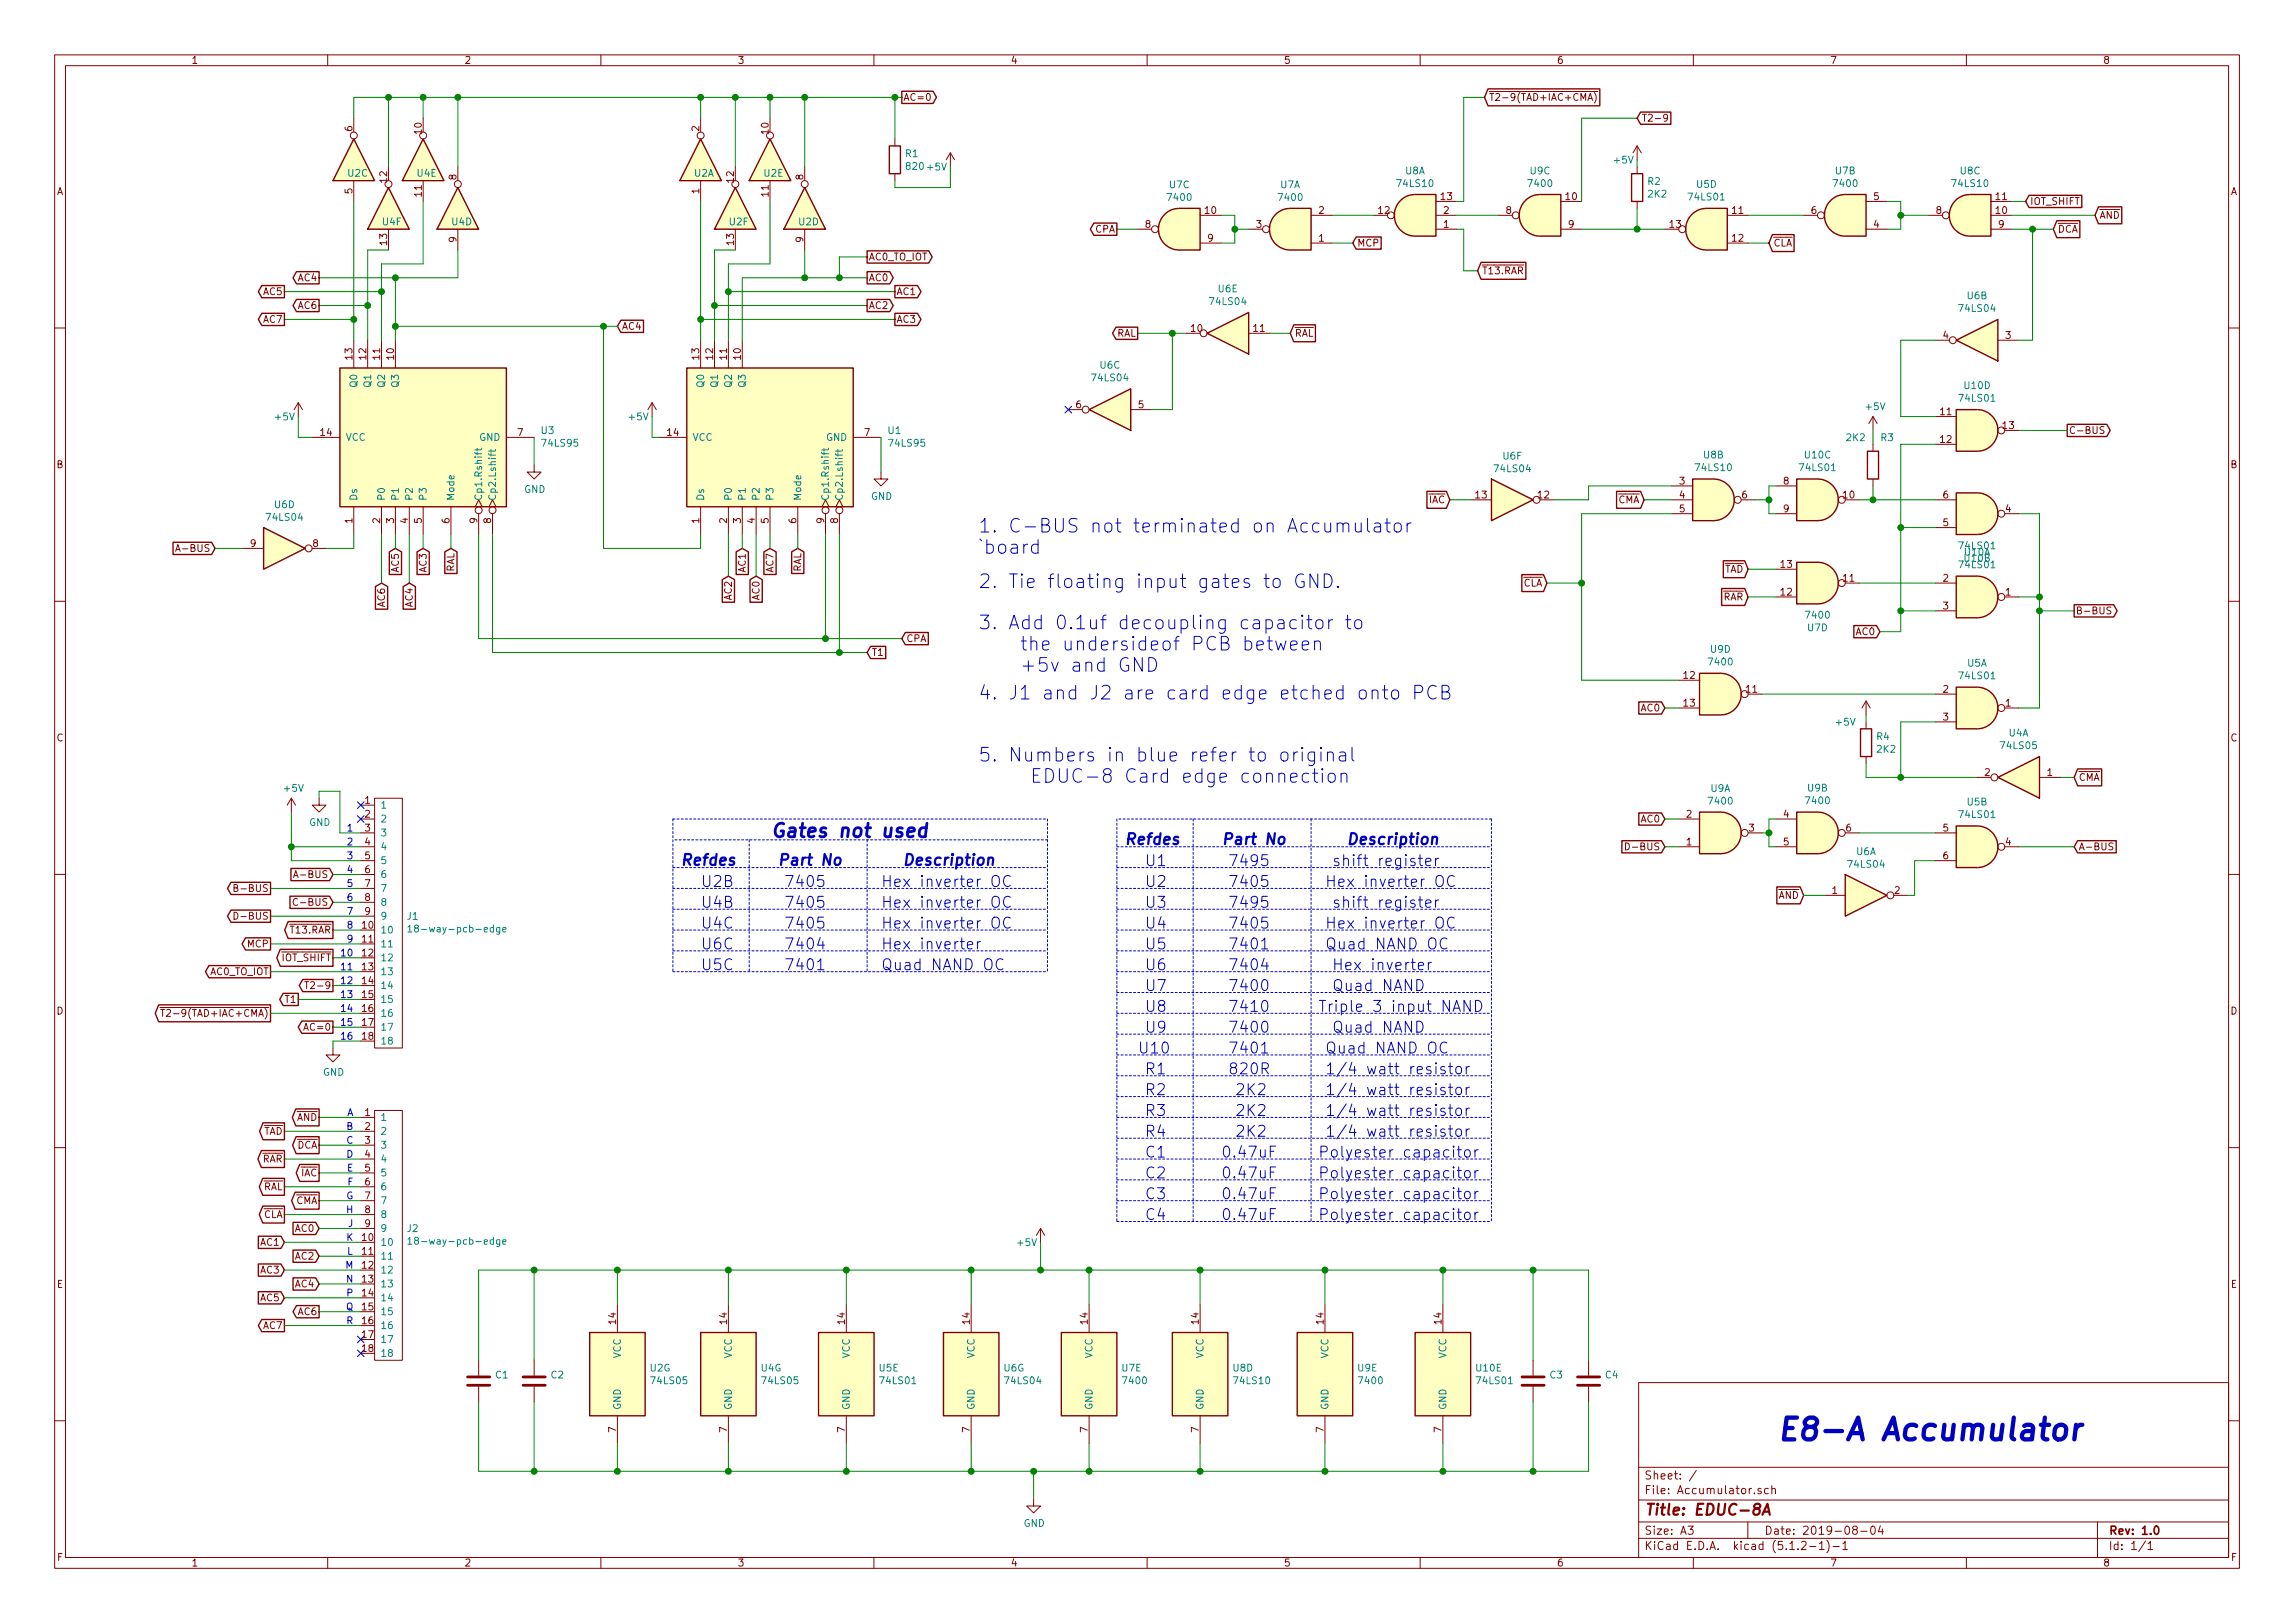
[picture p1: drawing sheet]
<svg xmlns="http://www.w3.org/2000/svg" width="420mm" height="297mm" viewBox="0 0 420 297" stroke-linecap="round" stroke-linejoin="round" font-family="sans-serif">
<defs><g id="words">
<text font-size="5.6" fill="#0000c2" x="325.1" y="263.6">E8-A Accumulator</text>
<g font-size="3.5" fill="#0000c2">
<text x="179.1" y="97.5">1. C-BUS not terminated on Accumulator</text>
<text x="179.1" y="101.4">`board</text>
<text x="179.1" y="107.7">2. Tie floating input gates to GND.</text>
<text x="179.1" y="115.2">3. Add 0.1uf decoupling capacitor to</text>
<text x="182.9" y="119.1">the undersideof PCB between</text>
<text x="182.9" y="123">+5v and GND</text>
<text x="179.1" y="128.1">4. J1 and J2 are card edge etched onto PCB</text>
<text x="179.1" y="139.4">5. Numbers in blue refer to original</text>
<text x="183.9" y="143.3">EDUC-8 Card edge connection</text>
<text x="141" y="153.3">Gates not used</text>
</g>
<g font-size="2.8" fill="#0000c2">
<text x="205.7" y="154.6">Refdes</text>
<text x="223.5" y="154.6">Part No</text>
<text x="246.4" y="154.6">Description</text>
<text x="124.5" y="158.4">Refdes</text>
<text x="142.2" y="158.4">Part No</text>
<text x="165.1" y="158.4">Description</text>
<text x="209.5" y="158.5">U1</text>
<text x="224.8" y="158.5">7495</text>
<text x="243.8" y="158.5">shift register</text>
<text x="128.3" y="166.2">U4B</text>
<text x="128.3" y="162.3">U2B</text>
<text x="143.5" y="166.2">7405</text>
<text x="143.5" y="162.3">7405</text>
<text x="161.3" y="162.3">Hex inverter OC</text>
<text x="161.3" y="166.2">Hex inverter OC</text>
<text x="209.5" y="166.2">U3</text>
<text x="209.5" y="162.3">U2</text>
<text x="224.8" y="166.2">7495</text>
<text x="224.8" y="162.3">7405</text>
<text x="242.6" y="162.3">Hex inverter OC</text>
<text x="243.8" y="166.2">shift register</text>
<text x="128.3" y="170">U4C</text>
<text x="128.3" y="173.8">U6C</text>
<text x="143.5" y="173.8">7404</text>
<text x="143.5" y="170">7405</text>
<text x="161.3" y="173.8">Hex inverter</text>
<text x="161.3" y="170">Hex inverter OC</text>
<text x="209.5" y="173.8">U5</text>
<text x="209.5" y="170">U4</text>
<text x="224.8" y="173.8">7401</text>
<text x="224.8" y="170">7405</text>
<text x="242.6" y="173.8">Quad NAND OC</text>
<text x="242.6" y="170">Hex inverter OC</text>
<text x="128.3" y="177.6">U5C</text>
<text x="143.5" y="177.6">7401</text>
<text x="161.3" y="177.6">Quad NAND OC</text>
<text x="209.5" y="177.6">U6</text>
<text x="224.8" y="177.6">7404</text>
<text x="243.8" y="177.6">Hex inverter</text>
<text x="209.5" y="185.2">U8</text>
<text x="209.5" y="181.4">U7</text>
<text x="224.8" y="185.2">7410</text>
<text x="224.8" y="181.4">7400</text>
<text x="241.3" y="185.2">Triple 3 input NAND</text>
<text x="243.8" y="181.4">Quad NAND</text>
<text x="209.5" y="189">U9</text>
<text x="224.8" y="189">7400</text>
<text x="243.8" y="189">Quad NAND</text>
<text x="208.3" y="192.8">U10</text>
<text x="209.5" y="196.6">R1</text>
<text x="224.8" y="196.6">820R</text>
<text x="224.8" y="192.8">7401</text>
<text x="242.6" y="196.6">1/4 watt resistor</text>
<text x="242.6" y="192.8">Quad NAND OC</text>
<text x="209.5" y="200.4">R2</text>
<text x="226.1" y="200.4">2K2</text>
<text x="242.6" y="200.4">1/4 watt resistor</text>
<text x="209.5" y="208.1">R4</text>
<text x="209.5" y="204.3">R3</text>
<text x="226.1" y="208.1">2K2</text>
<text x="226.1" y="204.3">2K2</text>
<text x="242.6" y="208.1">1/4 watt resistor</text>
<text x="242.6" y="204.3">1/4 watt resistor</text>
<text x="209.5" y="215.7">C2</text>
<text x="209.5" y="211.9">C1</text>
<text x="223.5" y="215.7">0.47uF</text>
<text x="223.5" y="211.9">0.47uF</text>
<text x="241.3" y="215.7">Polyester capacitor</text>
<text x="241.3" y="211.9">Polyester capacitor</text>
<text x="209.5" y="219.5">C3</text>
<text x="223.5" y="219.5">0.47uF</text>
<text x="241.3" y="219.5">Polyester capacitor</text>
<text x="209.5" y="223.3">C4</text>
<text x="223.5" y="223.3">0.47uF</text>
<text x="241.3" y="223.3">Polyester capacitor</text>
</g>
<text font-size="2.8" fill="#840000" x="301" y="277.3">Title: EDUC-8A</text>
<g font-size="2.1" fill="#840000">
<text x="301" y="273.5">File: Accumulator.sch</text>
<text x="301" y="270.8">Sheet: /</text>
<text x="301" y="280.9">Size: A3</text>
<text x="323" y="280.9">Date: 2019-08-04</text>
<text x="386" y="280.9">Rev: 1.0</text>
<text x="301" y="283.7">KiCad E.D.A. kicad (5.1.2-1)-1</text>
<text x="386" y="283.7">Id: 1/1</text>
</g>
<g font-size="1.8" fill="#840000">
<text x="35" y="11.7">1</text>
<text x="85" y="11.7">2</text>
<text x="135" y="11.7">3</text>
<text x="185" y="11.7">4</text>
<text x="235" y="11.7">5</text>
<text x="285" y="11.7">6</text>
<text x="335" y="11.7">7</text>
<text x="385" y="11.7">8</text>
<text x="165.4" y="18.5">AC=0</text>
<text x="272.6" y="18.5">T2-9(TAD+IAC+CMA)</text>
<text x="300.5" y="22.3">T2-9</text>
<text x="64.5" y="24" transform="rotate(-90 64.5 24)">6</text>
<text x="77.2" y="24.5" transform="rotate(-90 77.2 24.5)">10</text>
<text x="128" y="24" transform="rotate(-90 128 24)">2</text>
<text x="140.7" y="24.5" transform="rotate(-90 140.7 24.5)">10</text>
<text x="10.4" y="35.7">A</text>
<text x="64.5" y="35.4" transform="rotate(-90 64.5 35.4)">5</text>
<text x="70.9" y="33.4" transform="rotate(-90 70.9 33.4)">12</text>
<text x="77.2" y="35.9" transform="rotate(-90 77.2 35.9)">11</text>
<text x="83.6" y="32.9" transform="rotate(-90 83.6 32.9)">8</text>
<text x="128" y="35.4" transform="rotate(-90 128 35.4)">1</text>
<text x="134.4" y="33.4" transform="rotate(-90 134.4 33.4)">12</text>
<text x="140.7" y="35.9" transform="rotate(-90 140.7 35.9)">11</text>
<text x="147.1" y="32.9" transform="rotate(-90 147.1 32.9)">8</text>
<text x="408.4" y="35.7">A</text>
<text x="209.7" y="41.7">8</text>
<text x="220.6" y="39.2">10</text>
<text x="230" y="41.7">3</text>
<text x="241.5" y="39.2">2</text>
<text x="252.4" y="39.2">12</text>
<text x="263.8" y="36.6">13</text>
<text x="264.3" y="41.7">1</text>
<text x="264.3" y="39.2">2</text>
<text x="275.7" y="39.2">8</text>
<text x="286.7" y="36.6">10</text>
<text x="287.2" y="41.7">9</text>
<text x="305.7" y="41.7">13</text>
<text x="317.2" y="39.2">11</text>
<text x="331.6" y="39.2">6</text>
<text x="343.1" y="41.7">4</text>
<text x="343.1" y="36.6">5</text>
<text x="354.5" y="39.2">8</text>
<text x="365.4" y="39.2">10</text>
<text x="365.4" y="36.6">11</text>
<text x="365.9" y="41.7">9</text>
<text x="371.6" y="37.5">IOT_SHIFT</text>
<text x="384.3" y="40">AND</text>
<text x="70.9" y="44.8" transform="rotate(-90 70.9 44.8)">13</text>
<text x="83.6" y="44.3" transform="rotate(-90 83.6 44.3)">9</text>
<text x="134.4" y="44.8" transform="rotate(-90 134.4 44.8)">13</text>
<text x="147.1" y="44.3" transform="rotate(-90 147.1 44.3)">9</text>
<text x="159" y="47.7">AC0_TO_IOT</text>
<text x="200.5" y="42.6">CPA</text>
<text x="221.1" y="44.2">9</text>
<text x="241.5" y="44.2">1</text>
<text x="248.4" y="45.1">MCP</text>
<text x="317.2" y="44.2">12</text>
<text x="324.6" y="45.1">CLA</text>
<text x="376.7" y="42.6">DCA</text>
<text x="54.6" y="51.5">AC4</text>
<text x="159" y="51.5">AC0</text>
<text x="271.3" y="50.2">T13.RAR</text>
<text x="48.3" y="54">AC5</text>
<text x="48.3" y="59.1">AC7</text>
<text x="54.6" y="56.6">AC6</text>
<text x="159" y="56.6">AC2</text>
<text x="164.1" y="54">AC1</text>
<text x="164.1" y="59.1">AC3</text>
<text x="64.5" y="65.8" transform="rotate(-90 64.5 65.8)">13</text>
<text x="67.1" y="65.8" transform="rotate(-90 67.1 65.8)">12</text>
<text x="69.6" y="65.8" transform="rotate(-90 69.6 65.8)">11</text>
<text x="72.1" y="65.8" transform="rotate(-90 72.1 65.8)">10</text>
<text x="113.8" y="60.4">AC4</text>
<text x="128" y="65.8" transform="rotate(-90 128 65.8)">13</text>
<text x="130.6" y="65.8" transform="rotate(-90 130.6 65.8)">12</text>
<text x="133.1" y="65.8" transform="rotate(-90 133.1 65.8)">11</text>
<text x="135.6" y="65.8" transform="rotate(-90 135.6 65.8)">10</text>
<text x="204.4" y="61.6">RAL</text>
<text x="218.1" y="60.7">10</text>
<text x="229.5" y="60.7">11</text>
<text x="237" y="61.6">RAL</text>
<text x="355.8" y="62">4</text>
<text x="367.2" y="62">3</text>
<text x="197" y="74.7">6</text>
<text x="208.4" y="74.7">5</text>
<text x="355.3" y="76">11</text>
<text x="58.7" y="79.8">14</text>
<text x="94.8" y="79.8">7</text>
<text x="122.2" y="79.8">14</text>
<text x="158.3" y="79.8">7</text>
<text x="355.3" y="81.1">12</text>
<text x="366.7" y="78.5">13</text>
<text x="378.7" y="79.4">C-BUS</text>
<text x="10.4" y="85.7">B</text>
<text x="307.5" y="88.7">3</text>
<text x="326.5" y="88.7">8</text>
<text x="408.4" y="85.7">B</text>
<text x="64.5" y="95.8" transform="rotate(-90 64.5 95.8)">1</text>
<text x="69.6" y="95.8" transform="rotate(-90 69.6 95.8)">2</text>
<text x="72.1" y="95.8" transform="rotate(-90 72.1 95.8)">3</text>
<text x="74.7" y="95.8" transform="rotate(-90 74.7 95.8)">4</text>
<text x="77.2" y="95.8" transform="rotate(-90 77.2 95.8)">5</text>
<text x="82.3" y="95.8" transform="rotate(-90 82.3 95.8)">6</text>
<text x="87.4" y="95.8" transform="rotate(-90 87.4 95.8)">9</text>
<text x="89.9" y="95.8" transform="rotate(-90 89.9 95.8)">8</text>
<text x="128" y="95.8" transform="rotate(-90 128 95.8)">1</text>
<text x="133.1" y="95.8" transform="rotate(-90 133.1 95.8)">2</text>
<text x="135.6" y="95.8" transform="rotate(-90 135.6 95.8)">3</text>
<text x="138.2" y="95.8" transform="rotate(-90 138.2 95.8)">4</text>
<text x="140.7" y="95.8" transform="rotate(-90 140.7 95.8)">5</text>
<text x="145.8" y="95.8" transform="rotate(-90 145.8 95.8)">6</text>
<text x="150.9" y="95.8" transform="rotate(-90 150.9 95.8)">9</text>
<text x="153.4" y="95.8" transform="rotate(-90 153.4 95.8)">8</text>
<text x="261.6" y="92.1">IAC</text>
<text x="270.2" y="91.2">13</text>
<text x="281.6" y="91.2">12</text>
<text x="296.2" y="92.1">CMA</text>
<text x="307.5" y="91.2">4</text>
<text x="307.5" y="93.8">5</text>
<text x="318.9" y="91.2">6</text>
<text x="326.5" y="93.8">9</text>
<text x="337.5" y="91.2">10</text>
<text x="355.8" y="91.2">6</text>
<text x="367.2" y="93.8">4</text>
<text x="33" y="101">A-BUS</text>
<text x="45.9" y="100.1">9</text>
<text x="57.3" y="100.1">8</text>
<text x="355.8" y="96.3">5</text>
<text x="73" y="104.7" transform="rotate(-90 73 104.7)">AC5</text>
<text x="78.1" y="104.7" transform="rotate(-90 78.1 104.7)">AC3</text>
<text x="83.2" y="104.8" transform="rotate(-90 83.2 104.8)">RAL</text>
<text x="136.5" y="104.7" transform="rotate(-90 136.5 104.7)">AC1</text>
<text x="141.6" y="104.7" transform="rotate(-90 141.6 104.7)">AC7</text>
<text x="146.7" y="104.8" transform="rotate(-90 146.7 104.8)">RAL</text>
<text x="278.8" y="107.4">CLA</text>
<text x="315.6" y="104.8">TAD</text>
<text x="326.1" y="103.9">13</text>
<text x="337.5" y="106.5">11</text>
<text x="355.8" y="106.5">2</text>
<text x="70.5" y="111" transform="rotate(-90 70.5 111)">AC6</text>
<text x="75.6" y="111" transform="rotate(-90 75.6 111)">AC4</text>
<text x="134" y="109.8" transform="rotate(-90 134 109.8)">AC2</text>
<text x="139.1" y="109.8" transform="rotate(-90 139.1 109.8)">AC0</text>
<text x="315.4" y="109.9">RAR</text>
<text x="326.1" y="109">12</text>
<text x="355.8" y="111.5">3</text>
<text x="367.2" y="109">1</text>
<text x="380" y="112.4">B-BUS</text>
<text x="165.9" y="117.5">CPA</text>
<text x="339.9" y="116.2">AC0</text>
<text x="159.5" y="120.1">T1</text>
<text x="308.3" y="124.2">12</text>
<text x="300.5" y="130.2">AC0</text>
<text x="308.3" y="129.3">13</text>
<text x="319.7" y="126.8">11</text>
<text x="355.8" y="126.8">2</text>
<text x="355.8" y="131.9">3</text>
<text x="367.2" y="129.3">1</text>
<text x="10.4" y="135.7">C</text>
<text x="408.4" y="135.7">C</text>
<text x="363.4" y="142">2</text>
<text x="374.8" y="142">1</text>
<text x="380.5" y="142.9">CMA</text>
<text x="66.8" y="147.1">1</text>
<text x="66.8" y="149.6">2</text>
<text x="308.8" y="149.6">2</text>
<text x="326.5" y="149.6">4</text>
<text x="66.8" y="152.2">3</text>
<text x="66.8" y="154.7">4</text>
<text x="298.4" y="155.6">D-BUS</text>
<text x="300.5" y="150.5">AC0</text>
<text x="308.8" y="154.7">1</text>
<text x="320.2" y="152.2">3</text>
<text x="326.5" y="154.7">5</text>
<text x="338" y="152.2">6</text>
<text x="355.8" y="152.2">5</text>
<text x="367.2" y="154.7">4</text>
<text x="380.5" y="155.6">A-BUS</text>
<text x="54.6" y="160.7">A-BUS</text>
<text x="66.8" y="157.3">5</text>
<text x="66.8" y="159.8">6</text>
<text x="355.8" y="157.3">6</text>
<text x="43.7" y="163.2">B-BUS</text>
<text x="54.6" y="165.8">C-BUS</text>
<text x="66.8" y="162.3">7</text>
<text x="66.8" y="164.9">8</text>
<text x="66.8" y="167.4">9</text>
<text x="325.6" y="164.5">AND</text>
<text x="335.4" y="163.6">1</text>
<text x="346.9" y="163.6">2</text>
<text x="43.7" y="168.3">D-BUS</text>
<text x="45.3" y="173.4">MCP</text>
<text x="53.3" y="170.9">T13.RAR</text>
<text x="66.3" y="170">10</text>
<text x="66.3" y="172.5">11</text>
<text x="38.4" y="178.5">AC0_TO_IOT</text>
<text x="51.7" y="175.9">IOT_SHIFT</text>
<text x="66.3" y="175">12</text>
<text x="66.3" y="177.6">13</text>
<text x="10.4" y="185.7">D</text>
<text x="52.3" y="183.6">T1</text>
<text x="57.1" y="181">T2-9</text>
<text x="66.3" y="180.1">14</text>
<text x="66.3" y="182.7">15</text>
<text x="66.3" y="185.2">16</text>
<text x="408.4" y="185.7">D</text>
<text x="31.7" y="186.1">T2-9(TAD+IAC+CMA)</text>
<text x="56.1" y="188.6">AC=0</text>
<text x="66.3" y="187.7">17</text>
<text x="66.3" y="190.3">18</text>
<text x="48.2" y="207.7">TAD</text>
<text x="54.3" y="205.1">AND</text>
<text x="66.8" y="204.3">1</text>
<text x="66.8" y="206.8">2</text>
<text x="66.8" y="209.3">3</text>
<text x="48" y="212.8">RAR</text>
<text x="54.3" y="210.2">DCA</text>
<text x="55.1" y="215.3">IAC</text>
<text x="66.8" y="211.9">4</text>
<text x="66.8" y="214.4">5</text>
<text x="48.2" y="217.8">RAL</text>
<text x="54.1" y="220.4">CMA</text>
<text x="66.8" y="217">6</text>
<text x="66.8" y="219.5">7</text>
<text x="48.2" y="222.9">CLA</text>
<text x="54.1" y="225.5">AC0</text>
<text x="66.3" y="227.1">10</text>
<text x="66.8" y="222">8</text>
<text x="66.8" y="224.6">9</text>
<text x="47.8" y="233.1">AC3</text>
<text x="47.8" y="228">AC1</text>
<text x="54.1" y="230.5">AC2</text>
<text x="66.3" y="229.7">11</text>
<text x="66.3" y="232.2">12</text>
<text x="10.4" y="235.7">E</text>
<text x="47.8" y="238.2">AC5</text>
<text x="54.1" y="235.6">AC4</text>
<text x="66.3" y="234.7">13</text>
<text x="66.3" y="237.3">14</text>
<text x="66.3" y="239.8">15</text>
<text x="408.4" y="235.7">E</text>
<text x="48.3" y="243.2">AC7</text>
<text x="54.6" y="240.7">AC6</text>
<text x="66.3" y="242.4">16</text>
<text x="66.3" y="244.9">17</text>
<text x="112.8" y="242.3" transform="rotate(-90 112.8 242.3)">14</text>
<text x="133.1" y="242.3" transform="rotate(-90 133.1 242.3)">14</text>
<text x="154.7" y="242.3" transform="rotate(-90 154.7 242.3)">14</text>
<text x="177.5" y="242.3" transform="rotate(-90 177.5 242.3)">14</text>
<text x="199.1" y="242.3" transform="rotate(-90 199.1 242.3)">14</text>
<text x="219.5" y="242.3" transform="rotate(-90 219.5 242.3)">14</text>
<text x="242.3" y="242.3" transform="rotate(-90 242.3 242.3)">14</text>
<text x="263.9" y="242.3" transform="rotate(-90 263.9 242.3)">14</text>
<text x="66.3" y="247.4">18</text>
<text x="112.8" y="262.1" transform="rotate(-90 112.8 262.1)">7</text>
<text x="133.1" y="262.1" transform="rotate(-90 133.1 262.1)">7</text>
<text x="154.7" y="262.1" transform="rotate(-90 154.7 262.1)">7</text>
<text x="177.5" y="262.1" transform="rotate(-90 177.5 262.1)">7</text>
<text x="199.1" y="262.1" transform="rotate(-90 199.1 262.1)">7</text>
<text x="219.5" y="262.1" transform="rotate(-90 219.5 262.1)">7</text>
<text x="242.3" y="262.1" transform="rotate(-90 242.3 262.1)">7</text>
<text x="263.9" y="262.1" transform="rotate(-90 263.9 262.1)">7</text>
<text x="10.5" y="285.7">F</text>
<text x="35" y="286.7">1</text>
<text x="85" y="286.7">2</text>
<text x="135" y="286.7">3</text>
<text x="185" y="286.7">4</text>
<text x="235" y="286.7">5</text>
<text x="285" y="286.7">6</text>
<text x="335" y="286.7">7</text>
<text x="385" y="286.7">8</text>
<text x="408.5" y="285.7">F</text>
</g>
<g font-size="1.8" fill="#008484">
<text x="165.8" y="28.8">R1</text>
<text x="295.6" y="29.9">+5V</text>
<text x="63.7" y="32.3">U2C</text>
<text x="76.4" y="32.3">U4E</text>
<text x="127.1" y="32.3">U2A</text>
<text x="139.9" y="32.3">U2E</text>
<text x="166" y="31.1">820 +5V</text>
<text x="214.1" y="34.5">U7C</text>
<text x="234.4" y="34.5">U7A</text>
<text x="256" y="34.2">74LS10</text>
<text x="257.3" y="31.9">U8A</text>
<text x="280" y="34.2">7400</text>
<text x="280.2" y="31.9">U9C</text>
<text x="301.7" y="33.8">R2</text>
<text x="310.7" y="34.4">U5D</text>
<text x="335.9" y="34.2">7400</text>
<text x="336.1" y="31.9">U7B</text>
<text x="357.6" y="34.2">74LS10</text>
<text x="358.9" y="31.9">U8C</text>
<text x="70.1" y="41.2">U4F</text>
<text x="82.8" y="41.2">U4D</text>
<text x="133.6" y="41.2">U2F</text>
<text x="146.3" y="41.2">U2D</text>
<text x="213.9" y="36.8">7400</text>
<text x="234.3" y="36.8">7400</text>
<text x="301.8" y="36.2">2K2</text>
<text x="309.3" y="36.7">74LS01</text>
<text x="223.1" y="53.5">U6E</text>
<text x="221.7" y="55.8">74LS04</text>
<text x="358.8" y="57.1">74LS04</text>
<text x="360.2" y="54.8">U6B</text>
<text x="65.4" y="70.7" transform="rotate(-90 65.4 70.7)">Q0</text>
<text x="67.9" y="70.7" transform="rotate(-90 67.9 70.7)">Q1</text>
<text x="70.5" y="70.7" transform="rotate(-90 70.5 70.7)">Q2</text>
<text x="73" y="70.7" transform="rotate(-90 73 70.7)">Q3</text>
<text x="128.9" y="70.7" transform="rotate(-90 128.9 70.7)">Q0</text>
<text x="131.4" y="70.7" transform="rotate(-90 131.4 70.7)">Q1</text>
<text x="134" y="70.7" transform="rotate(-90 134 70.7)">Q2</text>
<text x="136.5" y="70.7" transform="rotate(-90 136.5 70.7)">Q3</text>
<text x="200.1" y="69.8">74LS04</text>
<text x="201.4" y="67.5">U6C</text>
<text x="359.7" y="71.2">U10D</text>
<text x="50.5" y="76.9">+5V</text>
<text x="115.2" y="76.9">+5V</text>
<text x="341.7" y="75.1">+5V</text>
<text x="358.9" y="73.5">74LS01</text>
<text x="63.2" y="80.7">VCC</text>
<text x="87.8" y="80.7">GND</text>
<text x="99.1" y="79.4">U3</text>
<text x="99.4" y="81.7">74LS95</text>
<text x="126.7" y="80.7">VCC</text>
<text x="151.3" y="80.7">GND</text>
<text x="162.6" y="79.4">U1</text>
<text x="162.9" y="81.7">74LS95</text>
<text x="311.9" y="83.9">U8B</text>
<text x="330.5" y="83.9">U10C</text>
<text x="338.1" y="80.7">2K2</text>
<text x="344.4" y="80.7">R3</text>
<text x="273.8" y="86.4">74LS04</text>
<text x="275.2" y="84.1">U6F</text>
<text x="310.6" y="86.2">74LS10</text>
<text x="329.6" y="86.2">74LS01</text>
<text x="49" y="95.3">74LS04</text>
<text x="50.3" y="93">U6D</text>
<text x="65.4" y="91.7" transform="rotate(-90 65.4 91.7)">Ds</text>
<text x="70.5" y="91.7" transform="rotate(-90 70.5 91.7)">P0</text>
<text x="73" y="91.7" transform="rotate(-90 73 91.7)">P1</text>
<text x="75.6" y="91.7" transform="rotate(-90 75.6 91.7)">P2</text>
<text x="78.1" y="91.7" transform="rotate(-90 78.1 91.7)">P3</text>
<text x="83.2" y="91.7" transform="rotate(-90 83.2 91.7)">Mode</text>
<text x="88.3" y="91.7" transform="rotate(-90 88.3 91.7)">Cp1.Rshift</text>
<text x="90.8" y="91.7" transform="rotate(-90 90.8 91.7)">Cp2.Lshift</text>
<text x="96" y="90.2">GND</text>
<text x="128.9" y="91.7" transform="rotate(-90 128.9 91.7)">Ds</text>
<text x="134" y="91.7" transform="rotate(-90 134 91.7)">P0</text>
<text x="136.5" y="91.7" transform="rotate(-90 136.5 91.7)">P1</text>
<text x="139.1" y="91.7" transform="rotate(-90 139.1 91.7)">P2</text>
<text x="141.6" y="91.7" transform="rotate(-90 141.6 91.7)">P3</text>
<text x="146.7" y="91.7" transform="rotate(-90 146.7 91.7)">Mode</text>
<text x="151.8" y="91.7" transform="rotate(-90 151.8 91.7)">Cp1.Rshift</text>
<text x="154.3" y="91.7" transform="rotate(-90 154.3 91.7)">Cp2.Lshift</text>
<text x="159.5" y="91.5">GND</text>
<text x="358.9" y="100.5">74LS01</text>
<text x="359.7" y="101.7">U10A</text>
<text x="358.9" y="104">74LS01</text>
<text x="359.7" y="102.8">U10B</text>
<text x="330.8" y="113.2">7400</text>
<text x="313.2" y="119.5">U9D</text>
<text x="331" y="115.5">U7D</text>
<text x="313" y="121.8">7400</text>
<text x="358.9" y="124.3">74LS01</text>
<text x="360.2" y="122">U5A</text>
<text x="336.2" y="132.8">+5V</text>
<text x="343.6" y="135.4">R4</text>
<text x="343.7" y="137.8">2K2</text>
<text x="366.4" y="137.1">74LS05</text>
<text x="367.8" y="134.8">U4A</text>
<text x="52.1" y="144.9">+5V</text>
<text x="69.6" y="148">1</text>
<text x="313" y="147.3">7400</text>
<text x="313.2" y="144.9">U9A</text>
<text x="330.8" y="147.2">7400</text>
<text x="331" y="144.9">U9B</text>
<text x="358.9" y="149.7">74LS01</text>
<text x="360.2" y="147.4">U5B</text>
<text x="56.6" y="151.2">GND</text>
<text x="69.6" y="150.5">2</text>
<text x="69.6" y="153.1">3</text>
<text x="69.6" y="155.6">4</text>
<text x="69.6" y="158.2">5</text>
<text x="69.6" y="160.7">6</text>
<text x="338.5" y="158.8">74LS04</text>
<text x="339.9" y="156.5">U6A</text>
<text x="69.6" y="163.2">7</text>
<text x="69.6" y="165.8">8</text>
<text x="69.6" y="170.9">10</text>
<text x="69.6" y="173.4">11</text>
<text x="69.6" y="168.3">9</text>
<text x="74.6" y="168.3">J1</text>
<text x="76.5" y="170.6">18-way-pcb-edge</text>
<text x="69.6" y="175.9">12</text>
<text x="69.6" y="178.5">13</text>
<text x="69.6" y="181">14</text>
<text x="69.6" y="183.6">15</text>
<text x="69.6" y="186.1">16</text>
<text x="69.6" y="188.6">17</text>
<text x="69.6" y="191.2">18</text>
<text x="59.1" y="196.9">GND</text>
<text x="69.6" y="205.1">1</text>
<text x="69.6" y="207.7">2</text>
<text x="69.6" y="210.2">3</text>
<text x="69.6" y="212.8">4</text>
<text x="69.6" y="215.3">5</text>
<text x="69.6" y="217.8">6</text>
<text x="69.6" y="220.4">7</text>
<text x="69.6" y="222.9">8</text>
<text x="69.6" y="225.5">9</text>
<text x="74.6" y="225.5">J2</text>
<text x="76.5" y="227.8">18-way-pcb-edge</text>
<text x="69.6" y="228">10</text>
<text x="69.6" y="230.5">11</text>
<text x="69.6" y="233.1">12</text>
<text x="186.4" y="228.1">+5V</text>
<text x="69.6" y="235.6">13</text>
<text x="69.6" y="238.2">14</text>
<text x="69.6" y="240.7">15</text>
<text x="69.6" y="243.2">16</text>
<text x="69.6" y="245.8">17</text>
<text x="69.6" y="248.3">18</text>
<text x="113.7" y="248.6" transform="rotate(-90 113.7 248.6)">VCC</text>
<text x="119" y="251">U2G</text>
<text x="134" y="248.6" transform="rotate(-90 134 248.6)">VCC</text>
<text x="139.4" y="251">U4G</text>
<text x="155.6" y="248.6" transform="rotate(-90 155.6 248.6)">VCC</text>
<text x="161" y="251">U5E</text>
<text x="178.4" y="248.6" transform="rotate(-90 178.4 248.6)">VCC</text>
<text x="183.8" y="251">U6G</text>
<text x="200" y="248.6" transform="rotate(-90 200 248.6)">VCC</text>
<text x="205.4" y="251">U7E</text>
<text x="220.3" y="248.6" transform="rotate(-90 220.3 248.6)">VCC</text>
<text x="225.8" y="251">U8D</text>
<text x="243.2" y="248.6" transform="rotate(-90 243.2 248.6)">VCC</text>
<text x="248.6" y="251">U9E</text>
<text x="264.8" y="248.6" transform="rotate(-90 264.8 248.6)">VCC</text>
<text x="270.3" y="251">U10E</text>
<text x="90.8" y="252.3">C1</text>
<text x="100.9" y="252.3">C2</text>
<text x="119.4" y="253.3">74LS05</text>
<text x="139.7" y="253.3">74LS05</text>
<text x="161.3" y="253.3">74LS01</text>
<text x="184.1" y="253.3">74LS04</text>
<text x="205.8" y="253.3">7400</text>
<text x="226.1" y="253.3">74LS10</text>
<text x="248.9" y="253.3">7400</text>
<text x="270.5" y="253.3">74LS01</text>
<text x="283.8" y="252.3">C3</text>
<text x="294" y="252.3">C4</text>
<text x="113.7" y="258.1" transform="rotate(-90 113.7 258.1)">GND</text>
<text x="134" y="258.1" transform="rotate(-90 134 258.1)">GND</text>
<text x="155.6" y="258.1" transform="rotate(-90 155.6 258.1)">GND</text>
<text x="178.4" y="258.1" transform="rotate(-90 178.4 258.1)">GND</text>
<text x="200" y="258.1" transform="rotate(-90 200 258.1)">GND</text>
<text x="220.3" y="258.1" transform="rotate(-90 220.3 258.1)">GND</text>
<text x="243.2" y="258.1" transform="rotate(-90 243.2 258.1)">GND</text>
<text x="264.8" y="258.1" transform="rotate(-90 264.8 258.1)">GND</text>
<text x="187.4" y="279.4">GND</text>
</g>
<g font-size="1.8" fill="#0000c2">
<text x="63.8" y="152.2">1</text>
<text x="63.8" y="154.7">2</text>
<text x="63.8" y="157.3">3</text>
<text x="63.8" y="159.8">4</text>
<text x="63.8" y="162.3">5</text>
<text x="63.8" y="164.9">6</text>
<text x="63.8" y="167.4">7</text>
<text x="63.8" y="170">8</text>
<text x="63.8" y="172.5">9</text>
<text x="62.8" y="175">10</text>
<text x="62.8" y="177.6">11</text>
<text x="62.8" y="180.1">12</text>
<text x="62.8" y="182.7">13</text>
<text x="62.8" y="185.2">14</text>
<text x="62.8" y="187.7">15</text>
<text x="62.8" y="190.3">16</text>
<text x="63.5" y="204.3">A</text>
<text x="63.5" y="206.8">B</text>
<text x="63.5" y="209.3">C</text>
<text x="63.5" y="211.9">D</text>
<text x="63.6" y="214.4">E</text>
<text x="63.4" y="219.5">G</text>
<text x="63.7" y="217">F</text>
<text x="63.5" y="222">H</text>
<text x="63.5" y="227.1">K</text>
<text x="63.8" y="224.6">J</text>
<text x="63.3" y="232.2">M</text>
<text x="63.5" y="229.7">L</text>
<text x="63.4" y="239.8">Q</text>
<text x="63.5" y="234.7">N</text>
<text x="63.6" y="237.3">P</text>
<text x="63.5" y="242.4">R</text>
</g>
</g></defs>
<g fill="none" stroke="#840000" stroke-width=".18">
<path d="M10 10h400v277h-400zM12 12h396v273.1h-396zM60 10v2M110 10v2M160 10v2M210 10v2M260 10v2M289.2 16.7h3.3M290.7 18.4l.4-1.3 .5 1.3M290.8 18h.6M291.9 16.9a1.47 1.47 0 0 1 0 2M310 10v2"/>
<path d="M360 10v2M64.8 21.6v2.6M64.8 33.1v3.8M71.1 30.5v2.6M77.5 21.6v2.6M77.5 33.1v3.8M83.8 30.5v2.6M128.3 21.6v2.6M128.3 33.1v3.8M134.6 30.5v2.6M141 21.6v2.6M141 33.1v3.8"/>
<path d="M147.3 30.5v2.6M163.8 25.4v1.3M163.8 31.8v1.3M174 28l-.8 1.2M174 28v2.5M174 28l.8 1.2M219.7 39.4h3.8M240 39.4h3.8M251.5 39.4h2.5M262.9 39.4h3.8M262.9 36.9h3.8M274.3 39.4h2.6"/>
<path d="M285.7 36.9h3.9M299.7 26.7v2.5M299.7 30.5v1.3M299.7 36.9v1.2M299.7 26.7l-.7 1.3M299.7 26.7l.8 1.3M305.3 21.5l-.2 .2h-.4l-.1-.7 .5-.1 .2 .3-.1 .7-.1 .2-.4 .1M316.2 39.4h3.8M330.2 39.4h2.5M341.6 36.9h3.8M353.1 39.4h2.5M364.5 39.4h3.8"/>
<path d="M364.5 36.9h3.8M71.1 41.9v3.9M83.8 41.9v3.9M134.6 41.9v3.9M147.3 41.9v3.9M208.3 41.9h2.5M219.7 44.5h3.8M228.6 41.9h2.5M240 44.5h3.8M262.9 41.9h3.8M285.7 41.9h3.9M304.8 41.9h2.5"/>
<path d="M316.2 44.5h3.8M341.6 41.9h3.8M364.5 41.9h3.8M10 60h2M54.6 73.7l-.8 1.3M54.6 73.7v2.5M54.6 73.7l.8 1.3M64.8 62.3v5M67.3 62.3v5M69.8 62.3v5M72.4 62.3v5M119.4 73.7l-.8 1.3"/>
<path d="M119.4 73.7v2.5M119.4 73.7l.7 1.3M128.3 62.3v5M130.8 62.3v5M133.3 62.3v5M135.9 62.3v5M195.6 75h2.5M207 75h3.8M217.2 61h2.5M228.6 61h3.8M342.9 76.2v2.6M342.9 76.2l-.8 1.3"/>
<path d="M342.9 76.2l.8 1.3M354.3 76.2h3.8M354.3 62.3h2.6M365.8 62.3h3.8M367 78.8h2.6M385.2 78.1h-.5l-.2 .2 .1 .3 .5 .3v.3l-.2 .1h-.4M408 60h2M57.1 80h5.1M64.8 92.7v5.1M69.8 92.7v5.1M72.4 92.7v5.1M74.9 92.7v5.1"/>
<path d="M77.5 92.7v5.1M82.5 92.7v5.1M87 92.7l.6-1.2 .7 1.2M87.6 94v3.8M89.5 92.7l.7-1.2 .6 1.2M90.2 94v3.8M92.7 80h5.1M97.8 85.1v1.3h1.3l-1.3 1.3-1.3-1.3h1.3M120.6 80h5.1M128.3 92.7v5.1M133.3 92.7v5.1M135.9 92.7v5.1"/>
<path d="M138.4 92.7v5.1M141 92.7v5.1M146 92.7v5.1M150.5 92.7l.6-1.2 .7 1.2M151.1 94v3.8M153 92.7l.7-1.2 .6 1.2M153.7 94v3.8M156.2 80h5.1M161.3 86.4v1.3h1.3l-1.3 1.2-1.3-1.2h1.3M269.2 91.5h3.8M281.9 91.5h2.6M306.1 94h3.8"/>
<path d="M306.1 91.5h3.8M306.1 88.9h3.8M318.8 91.5h2.5M325.1 94h3.8M325.1 88.9h3.8M337.8 91.5h2.6M342.9 81.3v1.3M342.9 87.7v1.2M354.3 96.6h3.8M354.3 91.5h3.8M354.3 81.3h3.8M367 94h2.6"/>
<path d="M10 110h2M32.2 100.9l.4-1.2 .4 1.2M32.3 100.6h.6M44.4 100.4h3.9M57.1 100.4h2.6M325.1 109.3h3.8M325.1 104.2h3.8M337.8 106.7h2.6M354.3 106.7h3.8M354.3 111.8h3.8M367 109.3h2.6M386.5 111.2l-.5-.1-.3 .2 .2 .3 .5 .3v.3l-.2 .2-.5-.1"/>
<path d="M408 110h2M307.3 129.6h3.8M307.3 124.5h3.8M320 127h2.6M341.6 128.3v2.5M341.6 132.1v1.3M341.6 138.5v1.2M341.6 128.3l-.7 1.3M341.6 128.3l.8 1.3M354.3 127h3.8M354.3 132.1h3.8M367 129.6h2.6"/>
<path d="M53.3 146.1l-.7 1.3M53.3 146.1v2.5M53.3 146.1l.8 1.3M58.4 146.1v1.3h1.3l-1.3 1.2-1.3-1.2h1.3M66 155h2.6M66 149.9h2.6M66 152.4h2.6M66 147.4h2.6M66 157.5h2.6M68.6 146.1h5.1v45.7h-5.1zM297.6 154.3a.64 .64 0 0 1 .7 .6 .64 .64 0 0 1-.7 .6zM307.3 155h3.8"/>
<path d="M307.3 149.9h3.8M320 152.4h2.6M325.1 155h3.8M325.1 149.9h3.8M337.8 152.4h2.6M354.3 152.4h3.8M354.3 157.5h3.8M361.9 142.3h2.6M367 155h2.6M373.4 142.3h3.8M386.8 154.3h-.5l-.1 .1-.1 .2 .1 .2 .5 .2 .1 .3-.2 .2h-.5M10 160h2"/>
<path d="M42.8 162.5l.6-.1 .1-.2-.1-.2-.6-.1v1.3h.5l.2-.2 .1-.3-.3-.2M42.8 167a.64 .64 0 0 1 .8 .6 .64 .64 0 0 1-.8 .6zM53.7 160.6l.5-1.3 .4 1.3M53.8 160.3h.7M54.5 164.6a.6 .6 0 0 0-.9 .4 .6 .6 0 0 0 .6 .7l.3-.1M55.8 179.7h.7M56.1 179.7v1.2M66 160.1h2.6M66 162.6h2.6M66 165.1h2.6M66 167.7h2.6M334 163.9h3.8"/>
<path d="M346.7 163.9h2.5M408 160h2M29.3 184.4h2.2M29.4 184.7h.7M29.8 184.7v1.3M30.5 184.9l.5-.2 .2 .4v.2l-.8 .7h.8M61 191.8v1.3h1.2l-1.2 1.2-1.3-1.2h1.3M10 210h2M66 204.5h2.6M66 207h2.6M66 209.6h2.6M66 212.1h2.6"/>
<path d="M66 214.7h2.6M66 217.2h2.6M66 219.7h2.6M68.6 203.2h5.1v45.8h-5.1zM408 210h2M66 222.3h2.6M66 224.8h2.6M113 238.8v5.1M133.3 238.8v5.1M154.9 238.8v5.1M177.8 238.8v5.1M190.5 224.8l-.8 1.3"/>
<path d="M190.5 224.8v2.6M190.5 224.8l.8 1.3M199.4 238.8v5.1M219.7 238.8v5.1M242.6 238.8v5.1M264.2 238.8v5.1M87.6 249v2.8M87.6 253.8v2.8M97.8 249v2.8M97.8 253.8v2.8M113 259.1v5.1M133.3 259.1v5.1"/>
<path d="M154.9 259.1v5.1M177.8 259.1v5.1M199.4 259.1v5.1M219.7 259.1v5.1M242.6 259.1v5.1M264.2 259.1v5.1M280.7 249v2.8M280.7 253.8v2.8M290.8 249v2.8M290.8 253.8v2.8M300 253h108v32.1h-108zM10 260h2"/>
<path d="M189.2 274.4v1.2h1.3l-1.3 1.3-1.2-1.3h1.2M300 278.5h108M300 274.5h108M300 268.5h108M309 279.3h1l-.5 .6 .4 .1v.7l-.2 .1-.7-.1M310.5 269.1l-1.2 2M320 278.5v3M322.4 272.5a.37 .37 0 0 0-.6 .1l.1 .2 .5 .2 .1 .1-.3 .3-.4-.1M323.7 272.5l-.4-.1-.3 .3 .2 .6h.5M324.4 272.5h.1a.37 .37 0 0 1 .5 .1v.8M324.4 271.9v1.5M339.5 279.9l-.3-.2v-.2l.3-.2 .4 .1 .1 .2-.1 .3h-.4l-.3 .3v.5l.3 .1 .4-.1 .1-.2v-.3l-.2-.3"/>
<path d="M342.6 279.5l.4-.2a.94 .94 0 0 1 0 1.5 .82 .82 0 0 1-.4-1.3zM344.2 279.2l-.3 1.1h.9M344.6 279.8v1M384 278.5v6.6M408 260h2M60 285.1v1.9M110 285.1v1.9M160 285.1v1.9M210 285.1v1.9M260 285.1v1.9M300 281.5h108M310 285.1v1.9"/>
<path d="M329.8 282.3l.2-.2h.4l.2 .2 .1 .2-.1 .2-.9 .9h1M331.3 283h1.2M333.1 282.5l.4-.4v1.5M333.1 283.6h.9M334.4 281.9a1.71 1.71 0 0 1 0 2.3M335.6 283h1.1M337.4 282.5l.4-.4v1.5M337.4 283.6h.8M340.7 280.2h1.1M360 285.1v1.9M392.8 282l-1.3 2M393.2 282.5l.5-.4v1.5"/>
<path d="M393.2 283.6h.9"/>
<circle cx="64.8" cy="24.8" r=".63"/>
<circle cx="71.1" cy="33.7" r=".63"/>
<circle cx="77.5" cy="24.8" r=".63"/>
<circle cx="83.8" cy="33.7" r=".63"/>
<circle cx="128.3" cy="24.8" r=".63"/>
<circle cx="134.6" cy="33.7" r=".63"/>
<circle cx="141" cy="24.8" r=".63"/>
<circle cx="147.3" cy="33.7" r=".63"/>
<circle cx="254.6" cy="39.4" r=".63"/>
<circle cx="277.5" cy="39.4" r=".63"/>
<circle cx="333.4" cy="39.4" r=".63"/>
<circle cx="356.2" cy="39.4" r=".63"/>
<circle cx="211.5" cy="41.9" r=".63"/>
<circle cx="231.8" cy="41.9" r=".63"/>
<circle cx="308" cy="41.9" r=".63"/>
<circle cx="198.8" cy="75" r=".63"/>
<circle cx="220.3" cy="61" r=".63"/>
<circle cx="357.5" cy="62.3" r=".63"/>
<circle cx="366.4" cy="78.8" r=".63"/>
<circle cx="87.6" cy="93.4" r=".63"/>
<circle cx="90.2" cy="93.4" r=".63"/>
<circle cx="151.1" cy="93.4" r=".63"/>
<circle cx="153.7" cy="93.4" r=".63"/>
<circle cx="281.3" cy="91.5" r=".63"/>
<circle cx="318.1" cy="91.5" r=".63"/>
<circle cx="337.2" cy="91.5" r=".63"/>
<circle cx="366.4" cy="94" r=".63"/>
<circle cx="56.5" cy="100.4" r=".63"/>
<circle cx="337.2" cy="106.7" r=".63"/>
<circle cx="366.4" cy="109.3" r=".63"/>
<circle cx="319.4" cy="127" r=".63"/>
<circle cx="366.4" cy="129.6" r=".63"/>
<circle cx="319.4" cy="152.4" r=".63"/>
<circle cx="337.2" cy="152.4" r=".63"/>
<circle cx="365.1" cy="142.3" r=".63"/>
<circle cx="366.4" cy="155" r=".63"/>
<circle cx="346.1" cy="163.9" r=".63"/>
</g>
<path d="M394.5 279.5l.2-.2a.81 .81 0 0 1 .6 .6 .81 .81 0 0 1-.3 .8l-.1 .1a.79 .79 0 0 1-.4-1.3z" fill="none" stroke="#840000" stroke-width=".3"/>
<path d="M321.5 276.1l-.3-.2-.1-.3a.65 .65 0 0 1 1.1-.2l.1 .3a.69 .69 0 0 1-.8 .4 .65 .65 0 0 0-.4 1 .66 .66 0 0 0 .8 0 .66 .66 0 0 0 .2-.8l-.3-.2M322.7 277.2l.9-2 .4 2M322.9 276.7h1" fill="none" stroke="#840000" stroke-width=".41"/>
<g fill="#ffffc2" stroke="#ffffc2" stroke-width=".18">
<path d="M62.2 67.3h30.5v25.4h-30.5z"/>
<path d="M125.7 67.3h30.5v25.4h-30.5z"/>
<path d="M64.8 25.4l3.8 7.7h-7.6z"/>
<path d="M71.1 34.3l3.8 7.6h-7.6z"/>
<path d="M77.5 25.4l3.8 7.7h-7.6z"/>
<path d="M83.8 34.3l3.8 7.6h-7.6z"/>
<path d="M128.3 25.4l3.8 7.7h-7.6z"/>
<path d="M134.6 34.3l3.8 7.6h-7.6z"/>
<path d="M141 25.4l3.8 7.7h-7.6z"/>
<path d="M147.3 34.3l3.8 7.6h-7.6z"/>
<path d="M358 36.7a3.7 3.7 0 0 1 2.7-1.1v7.6a3.8 3.8 0 0 1-3.5-2.3 3.8 3.8 0 0 1 .8-4.2z"/>
<path d="M360.7 35.6h3.8v7.6h-3.8z"/>
<path d="M335.1 36.7a3.7 3.7 0 0 1 2.7-1.1v7.6a3.8 3.8 0 0 1-3.5-2.3 3.8 3.8 0 0 1 .8-4.2z"/>
<path d="M337.8 35.6h3.8v7.6h-3.8z"/>
<path d="M361.9 90.2a3.8 3.8 0 0 1 3.9 3.8 3.8 3.8 0 0 1-3.9 3.8z"/>
<path d="M358.1 90.2h3.8v7.6h-3.8z"/>
<path d="M361.9 105.4a3.8 3.8 0 0 1 3.9 3.9 3.8 3.8 0 0 1-3.9 3.8z"/>
<path d="M358.1 105.4h3.8v7.7h-3.8z"/>
<path d="M361.9 125.8a3.8 3.8 0 0 1 3.9 3.8 3.8 3.8 0 0 1-3.9 3.8z"/>
<path d="M358.1 125.8h3.8v7.6h-3.8z"/>
<path d="M309.7 39.3a3.7 3.7 0 0 1 2.7-1.2v7.7a3.8 3.8 0 0 1-3.5-2.4 3.8 3.8 0 0 1 .8-4.1z"/>
<path d="M312.4 38.1h3.8v7.7h-3.8z"/>
<path d="M361.9 75a3.8 3.8 0 0 1 3.9 3.8 3.8 3.8 0 0 1-3.9 3.8z"/>
<path d="M358.1 75h3.8v7.6h-3.8z"/>
<path d="M358.1 62.3l7.7-3.8v7.6z"/>
<path d="M332.7 87.7a3.8 3.8 0 0 1 3.8 3.8 3.8 3.8 0 0 1-3.8 3.8z"/>
<path d="M328.9 87.7h3.8v7.6h-3.8z"/>
<path d="M313.7 87.7a3.8 3.8 0 0 1 3.8 3.8 3.8 3.8 0 0 1-3.8 3.8z"/>
<path d="M309.9 87.7h3.8v7.6h-3.8z"/>
<path d="M315 123.2a3.8 3.8 0 0 1 3.8 3.8 3.8 3.8 0 0 1-3.8 3.8z"/>
<path d="M311.1 123.2h3.9v7.6h-3.9z"/>
<path d="M315 148.6a3.8 3.8 0 0 1 3.8 3.8 3.8 3.8 0 0 1-3.8 3.8z"/>
<path d="M311.1 148.6h3.9v7.6h-3.9z"/>
<path d="M332.7 148.6a3.8 3.8 0 0 1 3.8 3.8 3.8 3.8 0 0 1-3.8 3.8z"/>
<path d="M328.9 148.6h3.8v7.6h-3.8z"/>
<path d="M337.8 160.1l7.6 3.8-7.6 3.8z"/>
<path d="M273 87.7l7.7 3.8-7.7 3.8z"/>
<path d="M279.2 36.7a3.7 3.7 0 0 1 2.7-1.1v7.6a3.8 3.8 0 0 1-3.5-2.3 3.8 3.8 0 0 1 .8-4.2z"/>
<path d="M281.9 35.6h3.8v7.6h-3.8z"/>
<path d="M256.4 36.7a3.7 3.7 0 0 1 2.7-1.1v7.6a3.8 3.8 0 0 1-3.5-2.3 3.8 3.8 0 0 1 .8-4.2z"/>
<path d="M259.1 35.6h3.8v7.6h-3.8z"/>
<path d="M233.5 39.3a3.7 3.7 0 0 1 2.7-1.2v7.7a3.8 3.8 0 0 1-3.5-2.4 3.8 3.8 0 0 1 .8-4.1z"/>
<path d="M236.2 38.1h3.8v7.7h-3.8z"/>
<path d="M213.2 39.3a3.7 3.7 0 0 1 2.7-1.2v7.7a3.8 3.8 0 0 1-3.5-2.4 3.8 3.8 0 0 1 .8-4.1z"/>
<path d="M215.9 38.1h3.8v7.7h-3.8z"/>
<path d="M332.7 102.9a3.8 3.8 0 0 1 3.8 3.8 3.8 3.8 0 0 1-3.8 3.8z"/>
<path d="M328.9 102.9h3.8v7.6h-3.8z"/>
<path d="M48.3 96.6l7.6 3.8-7.6 3.8z"/>
<path d="M221 61l7.6-3.8v7.6z"/>
<path d="M361.9 151.2a3.8 3.8 0 0 1 3.9 3.8 3.8 3.8 0 0 1-3.9 3.8z"/>
<path d="M358.1 151.2h3.8v7.6h-3.8z"/>
<path d="M365.8 142.3l7.6-3.8v7.6z"/>
<path d="M199.4 75l7.6-3.8v7.6z"/>
<path d="M107.9 243.9h10.2v15.2h-10.2z"/>
<path d="M128.3 243.9h10.1v15.2h-10.1z"/>
<path d="M149.9 243.9h10.1v15.2h-10.1z"/>
<path d="M259.1 243.9h10.1v15.2h-10.1z"/>
<path d="M172.7 243.9h10.2v15.2h-10.2z"/>
<path d="M194.3 243.9h10.2v15.2h-10.2z"/>
<path d="M214.6 243.9h10.2v15.2h-10.2z"/>
<path d="M237.5 243.9h10.1v15.2h-10.1z"/>
</g>
<g fill="none" stroke="#840000" stroke-width=".25">
<path d="M165.1 16.7h5.7l.6 1.1-.6 1.1h-5.7zM272.4 16.3h20.5v3.1h-20.5l-.6-1.6zM64.8 25.4l3.8 7.7h-7.6zM71.1 34.3l3.8 7.6h-7.6zM77.5 25.4l3.8 7.7h-7.6zM83.8 34.3l3.8 7.6h-7.6zM128.3 25.4l3.8 7.7h-7.6zM134.6 34.3l3.8 7.6h-7.6zM141 25.4l3.8 7.7h-7.6zM147.3 34.3l3.8 7.6h-7.6zM162.8 26.7h2v5.1h-2zM213.2 39.3a3.7 3.7 0 0 1 2.7-1.2h3.8v7.7h-3.8a3.8 3.8 0 0 1-3.5-2.4 3.8 3.8 0 0 1 .8-4.1z"/>
<path d="M233.5 39.3a3.7 3.7 0 0 1 2.7-1.2h3.8v7.7h-3.8a3.8 3.8 0 0 1-3.5-2.4 3.8 3.8 0 0 1 .8-4.1zM256.4 36.7a3.7 3.7 0 0 1 2.7-1.1h3.8v7.6h-3.8a3.8 3.8 0 0 1-3.5-2.3 3.8 3.8 0 0 1 .8-4.2zM279.2 36.7a3.7 3.7 0 0 1 2.7-1.1h3.8v7.6h-3.8a3.8 3.8 0 0 1-3.5-2.3 3.8 3.8 0 0 1 .8-4.2zM298.7 31.8h2v5.1h-2zM300.4 20.5h5.5v2.2h-5.5l-.7-1.1zM309.7 39.3a3.7 3.7 0 0 1 2.7-1.2h3.8v7.7h-3.8a3.8 3.8 0 0 1-3.5-2.4 3.8 3.8 0 0 1 .8-4.1zM335.1 36.7a3.7 3.7 0 0 1 2.7-1.1h3.8v7.6h-3.8a3.8 3.8 0 0 1-3.5-2.3 3.8 3.8 0 0 1 .8-4.2zM358 36.7a3.7 3.7 0 0 1 2.7-1.1h3.8v7.6h-3.8a3.8 3.8 0 0 1-3.5-2.3 3.8 3.8 0 0 1 .8-4.2zM371.5 35.7h9.6v2.3h-9.6l-.7-1.1zM384.2 37.9h4.2v3.1h-4.2l-.7-1.6zM47.9 52.3h4.2v2.2h-4.2l-.6-1.1zM47.9 57.3h4.2v2.3h-4.2l-.6-1.1z"/>
<path d="M54.3 49.7h4.1v2.3h-4.1l-.7-1.2zM54.3 54.8h4.1v2.2h-4.1l-.7-1.1zM113.7 58.6h4.1v2.2h-4.1l-.7-1.1zM158.7 49.7h4.2l.6 1.1-.6 1.2h-4.2zM158.7 54.8h4.2l.6 1.1-.6 1.1h-4.2zM158.7 45.9h11.3l.7 1.1-.7 1.1h-11.3zM163.8 52.3h4.2l.6 1.1-.6 1.1h-4.2zM163.8 57.3h4.2l.6 1.2-.6 1.1h-4.2zM200.3 40.8h4.2v2.3h-4.2l-.7-1.2zM204.3 59.9h4v2.2h-4l-.6-1.1zM236.9 59.4h3.9v3.1h-3.9l-.7-1.5zM248.3 43.4h4.6v2.2h-4.6l-.7-1.1z"/>
<path d="M271.1 48h8.2v3.1h-8.2l-.6-1.5zM324.5 42.9h3.9v3.1h-3.9l-.7-1.5zM376.6 40.4h4.2v3.1h-4.2l-.7-1.6zM62.2 67.3h30.5v25.4h-30.5zM125.7 67.3h30.5v25.4h-30.5zM199.4 75l7.6-3.8v7.6zM221 61l7.6-3.8v7.6zM358.1 75h3.8a3.8 3.8 0 0 1 3.9 3.8 3.8 3.8 0 0 1-3.9 3.8h-3.8zM358.1 62.3l7.7-3.8v7.6zM378.5 77.7h7.2l.6 1.1-.6 1.1h-7.2zM31.7 99.2h7l.7 1.2-.7 1.1h-7zM48.3 96.6l7.6 3.8-7.6 3.8z"/>
<path d="M261.2 89.9h3.6l.6 1.6-.6 1.5h-3.6zM273 87.7l7.7 3.8-7.7 3.8zM296 89.9h4.4l.6 1.6-.6 1.5h-4.4zM309.9 87.7h3.8a3.8 3.8 0 0 1 3.8 3.8 3.8 3.8 0 0 1-3.8 3.8h-3.8zM328.9 87.7h3.8a3.8 3.8 0 0 1 3.8 3.8 3.8 3.8 0 0 1-3.8 3.8h-3.8zM341.9 82.6h2v5.1h-2zM358.1 90.2h3.8a3.8 3.8 0 0 1 3.9 3.8 3.8 3.8 0 0 1-3.9 3.8h-3.8zM68.7 107.4l1.1-.7 1.2 .7v4.1h-2.3zM71.3 101l1.1-.6 1.1 .6v4.1h-2.2zM73.8 107.4l1.1-.7 1.1 .7v4.1h-2.2zM76.4 101l1.1-.6 1.1 .6v4.1h-2.2zM81.4 101l1.1-.6 1.2 .6v4h-2.3z"/>
<path d="M132.2 106.1l1.1-.7 1.2 .7v4.1h-2.3zM134.8 101l1.1-.6 1.1 .6v4.1h-2.2zM137.3 106.1l1.1-.7 1.1 .7v4.1h-2.2zM139.9 101l1.1-.6 1.1 .6v4.1h-2.2zM144.9 101l1.1-.6 1.2 .6v4h-2.3zM159.4 118.3h2.8v2.2h-2.8l-.7-1.1zM165.7 115.8h4.3v2.2h-4.3l-.6-1.1zM278.6 105.2h4l.6 1.5-.6 1.6h-4zM315.2 107.7h4.2l.6 1.6-.6 1.5h-4.2zM315.5 102.6h3.9l.6 1.6-.6 1.5h-3.9zM328.9 102.9h3.8a3.8 3.8 0 0 1 3.8 3.8 3.8 3.8 0 0 1-3.8 3.8h-3.8zM339.4 114.5h4.1l.7 1.1-.7 1.1h-4.1z"/>
<path d="M358.1 105.4h3.8a3.8 3.8 0 0 1 3.9 3.9 3.8 3.8 0 0 1-3.9 3.8h-3.8zM379.7 110.7h7.3l.6 1.1-.6 1.1h-7.3zM300 128.5h4.2l.6 1.1-.6 1.1h-4.2zM311.1 123.2h3.9a3.8 3.8 0 0 1 3.8 3.8 3.8 3.8 0 0 1-3.8 3.8h-3.9zM340.6 133.4h2v5.1h-2zM358.1 125.8h3.8a3.8 3.8 0 0 1 3.9 3.8 3.8 3.8 0 0 1-3.9 3.8h-3.8zM53.3 158.9h7l.7 1.2-.7 1.1h-7zM296.9 153.9h7.3l.6 1.1-.6 1.1h-7.3zM300 148.8h4.2l.6 1.1-.6 1.1h-4.2zM311.1 148.6h3.9a3.8 3.8 0 0 1 3.8 3.8 3.8 3.8 0 0 1-3.8 3.8h-3.9zM328.9 148.6h3.8a3.8 3.8 0 0 1 3.8 3.8 3.8 3.8 0 0 1-3.8 3.8h-3.8zM358.1 151.2h3.8a3.8 3.8 0 0 1 3.9 3.8 3.8 3.8 0 0 1-3.9 3.8h-3.8z"/>
<path d="M365.8 142.3l7.6-3.8v7.6zM380.4 153.9h7v2.2h-7l-.7-1.1zM380.4 140.7h4.4v3.1h-4.4l-.7-1.5zM38.3 176.7h11.2v2.3h-11.2l-.7-1.2zM42.3 161.5h7.2v2.2h-7.2l-.6-1.1zM42.3 166.6h7.2v2.2h-7.2l-.6-1.1zM45 171.6h4.5v2.3h-4.5l-.7-1.1zM51.3 173.7h9.7v3.1h-9.7l-.6-1.5zM52.8 168.7h8.2v3.1h-8.2l-.7-1.6zM53.1 164h7.2l.7 1.1-.7 1.2h-7.2zM55.4 179.3h5.6v2.2h-5.6l-.6-1.1zM325.3 162.3h4.3l.6 1.6-.6 1.5h-4.3z"/>
<path d="M337.8 160.1l7.6 3.8-7.6 3.8zM29.1 183.9h20.4v3.1h-20.4l-.7-1.5zM51.8 181.8h2.8v2.2h-2.8l-.6-1.1zM55.2 186.9h5.8v2.2h-5.8l-.6-1.1zM47.9 210.6h4.2v3.1h-4.2l-.7-1.6zM48.1 215.7h4v3.1h-4l-.6-1.6zM48.2 205.5h3.9v3.1h-3.9l-.7-1.6zM54 218.2h4.4v3.1h-4.4l-.6-1.6zM54.2 203h4.2v3.1h-4.2l-.7-1.6zM54.2 208h4.2v3.1h-4.2l-.6-1.5zM54.9 213.1h3.5v3.1h-3.5l-.7-1.5zM47.3 236.4h4.1l.7 1.1-.7 1.1h-4.1z"/>
<path d="M47.3 231.3h4.1l.7 1.1-.7 1.2h-4.1zM47.3 226.2h4.1l.7 1.2-.7 1.1h-4.1zM48.1 220.7h4v3.1h-4l-.6-1.5zM53.6 233.9h4.2l.6 1.1-.6 1.1h-4.2zM53.6 228.8h4.2l.6 1.1-.6 1.1h-4.2zM53.6 223.7h4.2l.6 1.1-.6 1.1h-4.2zM54.3 238.9h4.1v2.3h-4.1l-.7-1.1zM47.9 241.5h4.2v2.2h-4.2l-.6-1.1zM107.9 243.9h10.2v15.2h-10.2zM128.3 243.9h10.1v15.2h-10.1zM149.9 243.9h10.1v15.2h-10.1zM172.7 243.9h10.2v15.2h-10.2z"/>
<path d="M194.3 243.9h10.2v15.2h-10.2zM214.6 243.9h10.2v15.2h-10.2zM237.5 243.9h10.1v15.2h-10.1zM259.1 243.9h10.1v15.2h-10.1z"/>
</g>
<g fill="none" stroke="#008484" stroke-width=".18">
<path d="M315 36.6h.7M364.5 73.4h.7M86.9 82.8l.2 .2h1.1M87.4 82v.5M87.4 82.8v.4M88.2 82l-.2 .3h-1.1M89.5 83l.1 .3h1.1M89.9 82.3v.5M89.9 83v.5M90.7 82.3l-.1 .3h-1.1M150.4 82.8l.2 .2h1.1M150.9 82v.5"/>
<path d="M150.9 82.8v.4M151.7 82l-.2 .3h-1.1M153 83l.1 .3h1.1M153.4 82.3v.5M153.4 83v.5M154.2 82.3l-.1 .3h-1.1M335.3 86.1h.7M364.5 100.4h.7M364.5 103.9h.7M364.5 124.2h.7M364.5 149.6h.7M74.7 169.7l.3-.4v1.3"/>
<path d="M74.7 170.6h.7M76.1 169.9l-.2-.2v-.3l.5-.1 .2 .1v.3l-.6 .2-.1 .2v.2l.2 .3h.3l.2-.3v-.3l-.2-.1M91.5 169.7v1.1l-.3 .2-.3-.1M91.5 169.8l-.4-.1-.2 .3 .1 .5h.5M92 170.1l.6-.1v-.2l-.4-.1-.2 .2 .1 .6h.5M74.7 226.8l.3-.3v1.2M74.7 227.7h.7M76.1 227l-.2-.1v-.3l.5-.1 .2 .1v.3l-.6 .2-.1 .1v.3l.2 .2h.3l.2-.2v-.4l-.2-.1M91.5 226.9v1l-.3 .3-.3-.1M91.5 226.9h-.4l-.2 .2 .1 .6h.5M92 227.3l.6-.1v-.3h-.4l-.2 .2 .1 .6h.5M167 253.2h.7"/>
<path d="M276.2 253.2h.7"/>
</g>
<g fill="none" stroke="#008400" stroke-width=".18">
<path d="M71.1 17.8v12.7M77.5 17.8v3.8M83.8 17.8v12.7M128.3 17.8v3.8M134.6 17.8v12.7M141 17.8v3.8M147.3 17.8v12.7M163.8 17.8v7.6M165.1 17.8h-100.3v3.8M271.8 17.8h-3.8v19.1h-1.3M64.8 36.9v25.4M77.5 36.9v11.4h-7.7v14"/>
<path d="M128.3 36.9v25.4M141 36.9v11.4h-7.7v14M174 30.5v3.8h-10.2v-1.2M223.5 39.4h2.6v5.1h-2.6M243.8 39.4h7.7M266.7 39.4h7.6M299.7 29.2v1.3M299.7 38.1v3.8M299.7 21.6h-10.1v15.3M320 39.4h10.2M345.4 36.9h2.6v5h-2.6M348 39.4h5.1"/>
<path d="M368.3 36.9h2.5M368.3 39.4h15.2M52.1 53.4h17.7M52.1 58.5h12.7M58.4 55.9h8.9M71.1 45.8h-3.8v16.5M72.4 50.8v11.5M72.4 59.7h40.6M83.8 45.8v5h-25.4M110.5 59.7v40.7h17.8v-2.6M128.3 58.5h35.5M130.8 55.9h27.9"/>
<path d="M133.3 53.4h30.5M134.6 45.8h-3.8v16.5M147.3 45.8v5M158.7 50.8h-22.8v11.5M158.7 47h-5v3.8M204.5 41.9h3.8M226.1 41.9h2.5M243.8 44.5h3.8M266.7 41.9h1.3v7.7h2.5M289.6 41.9h15.2M320 44.5h3.8M368.3 41.9h7.6"/>
<path d="M372.1 41.9v20.4h-2.5M54.6 76.2v3.8h2.5M119.4 76.2v3.8h1.2M208.3 61h8.9M214.6 61v14h-3.8M232.4 61h3.8M342.9 78.8v2.5M354.3 62.3h-6.3v13.9h6.3M369.6 78.8h8.9M64.8 97.8v2.6h-5.1M69.8 97.8v8.9M72.4 97.8v2.6"/>
<path d="M74.9 97.8v8.9M77.5 97.8v2.6M82.5 97.8v2.6M87.6 97.8v19.1h77.5M90.2 97.8v21.6h68.5M97.8 80v5.1M133.3 97.8v7.6M135.9 97.8v2.6M138.4 97.8v7.6M141 97.8v2.6M146 97.8v2.6M151.1 97.8v19.1"/>
<path d="M153.7 97.8v21.6M161.3 80v6.4M265.4 91.5h3.8M301 91.5h5.1M306.1 94h-16.5v30.5h17.7M306.1 88.9h-15.3v2.6h-6.3M321.3 91.5h2.5M325.1 88.9h-1.3v5.1h1.3M340.4 91.5h13.9M342.9 88.9v2.6M348 96.6h6.3M354.3 81.3h-6.3v34.3h-3.8"/>
<path d="M369.6 94h3.8v35.6h-3.8M39.4 100.4h5M283.2 106.7h6.4M320 109.3h5.1M320 104.2h5.1M340.4 106.7h13.9M348 111.8h6.3M369.6 109.3h3.8M373.4 111.8h6.3M304.8 129.6h2.5M322.6 127h31.7M341.6 139.7v2.6h20.3"/>
<path d="M341.6 130.8v1.3M354.3 132.1h-6.3v10.2M53.3 155h12.7M53.3 148.6v8.9h12.7M58.4 146.1v-1.3h3.8v7.6h3.8M304.8 155h2.5M304.8 149.9h2.5M322.6 152.4h1.2M325.1 149.9h-1.3v5.1h1.3M340.4 152.4h13.9M354.3 157.5h-3.8v6.4h-1.3M369.6 155h10.1"/>
<path d="M377.2 142.3h2.5M49.5 162.6h16.5M49.5 167.7h16.5M49.5 172.8h16.5M49.5 177.8h16.5M61 160.1h5M61 165.1h5M61 170.2h5M61 175.3h5M330.2 163.9h3.8M49.5 185.5h16.5M54.6 182.9h11.4"/>
<path d="M61 180.4h5M61 188h5M66 190.5h-5v1.3M52.1 217.2h13.9M52.1 212.1h13.9M52.1 207h13.9M58.4 219.7h7.6M58.4 214.7h7.6M58.4 209.6h7.6M58.4 204.5h7.6M52.1 227.4h13.9M52.1 232.4h13.9"/>
<path d="M52.1 237.5h13.9M52.1 222.3h13.9M58.4 224.8h7.6M58.4 229.9h7.6M58.4 235h7.6M97.8 232.4v16.6M113 232.4v6.4M133.3 232.4v6.4M154.9 232.4v6.4M177.8 232.4v6.4M190.5 227.4v5M199.4 232.4v6.4"/>
<path d="M219.7 232.4v6.4M242.6 232.4v6.4M264.2 232.4v6.4M280.7 232.4v16.6M52.1 242.6h13.9M58.4 240.1h7.6M87.6 249v-16.6h203.2v16.6M87.6 256.6v12.7h203.2v-12.7M97.8 256.6v12.7M280.7 256.6v12.7M113 264.2v5.1M133.3 264.2v5.1"/>
<path d="M154.9 264.2v5.1M177.8 264.2v5.1M189.2 269.3v5.1M199.4 264.2v5.1M219.7 264.2v5.1M242.6 264.2v5.1M264.2 264.2v5.1"/>
</g>
<g fill="#008400" stroke="#008400" stroke-width=".25">
<circle cx="77.5" cy="17.8" r=".51"/>
<circle cx="71.1" cy="17.8" r=".51"/>
<circle cx="141" cy="17.8" r=".51"/>
<circle cx="134.6" cy="17.8" r=".51"/>
<circle cx="83.8" cy="17.8" r=".51"/>
<circle cx="128.3" cy="17.8" r=".51"/>
<circle cx="147.3" cy="17.8" r=".51"/>
<circle cx="72.4" cy="50.8" r=".51"/>
<circle cx="69.9" cy="53.4" r=".51"/>
<circle cx="67.3" cy="55.9" r=".51"/>
<circle cx="64.8" cy="58.5" r=".51"/>
<circle cx="147.3" cy="50.8" r=".51"/>
<circle cx="133.4" cy="53.4" r=".51"/>
<circle cx="130.8" cy="55.9" r=".51"/>
<circle cx="128.3" cy="58.5" r=".51"/>
<circle cx="72.4" cy="59.7" r=".51"/>
<circle cx="153.7" cy="119.4" r=".51"/>
<circle cx="151.1" cy="116.9" r=".51"/>
<circle cx="153.7" cy="50.8" r=".51"/>
<circle cx="373.4" cy="109.3" r=".51"/>
<circle cx="373.4" cy="111.8" r=".51"/>
<circle cx="348" cy="39.4" r=".51"/>
<circle cx="348" cy="96.6" r=".51"/>
<circle cx="372.1" cy="41.9" r=".51"/>
<circle cx="323.8" cy="91.5" r=".51"/>
<circle cx="342.9" cy="91.5" r=".51"/>
<circle cx="323.8" cy="152.4" r=".51"/>
<circle cx="348" cy="142.3" r=".51"/>
<circle cx="299.7" cy="41.9" r=".51"/>
<circle cx="226.1" cy="41.9" r=".51"/>
<circle cx="348" cy="111.8" r=".51"/>
<circle cx="163.8" cy="17.8" r=".51"/>
<circle cx="53.3" cy="155" r=".51"/>
<circle cx="289.6" cy="106.7" r=".51"/>
<circle cx="214.6" cy="61" r=".51"/>
<circle cx="242.6" cy="232.4" r=".51"/>
<circle cx="219.7" cy="232.4" r=".51"/>
<circle cx="199.4" cy="232.4" r=".51"/>
<circle cx="177.8" cy="232.4" r=".51"/>
<circle cx="154.9" cy="232.4" r=".51"/>
<circle cx="133.4" cy="232.4" r=".51"/>
<circle cx="242.6" cy="269.3" r=".51"/>
<circle cx="219.7" cy="269.3" r=".51"/>
<circle cx="199.4" cy="269.3" r=".51"/>
<circle cx="177.8" cy="269.3" r=".51"/>
<circle cx="154.9" cy="269.3" r=".51"/>
<circle cx="133.4" cy="269.3" r=".51"/>
<circle cx="189.2" cy="269.3" r=".51"/>
<circle cx="190.5" cy="232.4" r=".51"/>
<circle cx="113" cy="232.4" r=".51"/>
<circle cx="113" cy="269.3" r=".51"/>
<circle cx="97.8" cy="269.3" r=".51"/>
<circle cx="97.8" cy="232.4" r=".51"/>
<circle cx="110.5" cy="59.7" r=".51"/>
<circle cx="264.2" cy="232.4" r=".51"/>
<circle cx="280.7" cy="232.4" r=".51"/>
<circle cx="264.2" cy="269.3" r=".51"/>
<circle cx="280.7" cy="269.3" r=".51"/>
</g>
<path d="M195 74.4l1.2 1.2M196.2 74.4l-1.2 1.2M65.4 146.7l1.2 1.3M65.4 149.3l1.2 1.2M66.6 146.7l-1.2 1.3M66.6 149.3l-1.2 1.2M65.4 244.5l1.2 1.3M65.4 247.1l1.2 1.2M66.6 244.5l-1.2 1.3M66.6 247.1l-1.2 1.2" fill="none" stroke="#000084" stroke-width=".18"/>
<path d="M85.6 253.5h4.1M85.6 252h4.1M95.8 253.5h4M95.8 252h4M278.6 253.5h4.1M278.6 252h4.1M288.8 253.5h4.1M288.8 252h4.1" fill="none" stroke="#840000" stroke-width=".51"/>
<g fill="none" stroke="#0000c2" stroke-width=".18">
<path d="M242.5 95.7v1.3l.2 .2a.67 .67 0 0 0 .9-.1M243.6 95.7v1.7M244.8 95.9a.62 .62 0 0 1 1.1 .2v1.3M244.8 95.7v1.7M245.9 96.1l.3-.4 .6 .1 .1 .3v1.3M248.1 95.7l.1 1.5a.69 .69 0 0 0 1-.1M249.2 95.7v1.7M250.4 94.9v2.1l.3 .4M251.7 95.8l.2-.1 .7 .1 .2 .3v1.3M252.8 96.3l-.9 .1a.48 .48 0 0 0-.4 .5 .48 .48 0 0 0 .4 .5l.9-.2M253.6 95.7h.9M253.9 94.9v2.1l.2 .2 .4 .2"/>
<path d="M255.3 95.9a.69 .69 0 0 1 1.2 .3v.7a.67 .67 0 0 1-.6 .5 .67 .67 0 0 1-.7-.5zM257.6 95.7v1.7M258.3 95.7a.59 .59 0 0 0-.7 .5M230.1 118.1l1.2-.2-.1-.5-.7-.1-.4 .4v.9l.1 .2 .3 .2 .7-.2M231.4 105.9h1M231.8 105v2.2l.1 .2 .5 .1M232 117.3h.9M232.4 116.5v2.1l.1 .2 .4 .2M233.3 106a.69 .69 0 0 1 1.1 .3v.7a.67 .67 0 0 1-.7 .6 .67 .67 0 0 1-.6-.6v-.7zM233.6 117.3l.4 1.7 .5-1.2 .5 1.2 .4-1.7M236.3 118.1l1.2-.2-.2-.5-.7-.1-.3 .4v.9l.1 .2 .2 .2 .7-.2M237.3 113.5a.82 .82 0 0 0-1 .2l-.2 .2v.7l.2 .2 .3 .3 .7-.2"/>
<path d="M238.4 112.6l-.1 .1 .1 .1 .1-.1-.1-.1v.2M238.4 118.1l1.2-.2-.1-.5-.7-.1-.4 .4v.9l.1 .2 .3 .2 .7-.2M238.4 113.4v1.7M238.6 105.2a1.03 1.03 0 0 0-1.1 .1 1.03 1.03 0 0 0-.3 1.2 .95 .95 0 0 0 .5 .9 .95 .95 0 0 0 1.1-.1v-.8h-.5M239.2 113.4h1M239.6 112.6v2.1l.1 .2 .5 .2M240.7 117.5a.62 .62 0 0 1 1 .2v1.3M240.7 117.3v1.7M241.1 113.5a.69 .69 0 0 1 1.1 .4v.7a.67 .67 0 0 1-.7 .5 .67 .67 0 0 1-.6-.5v-.7zM241.2 105v2.5l-1.4-2.5v2.5M242.4 105a1.3 1.3 0 0 1 1.5 .8 1.3 1.3 0 0 1-.5 1.6l-1 .1zM243.3 113.4v1.7"/>
<path d="M244 113.4a.63 .63 0 0 0-.7 .5M244.9 107.3l.1 .1-.1 .1-.1-.1 .1-.1v.2M246.4 113.4h.9M246.7 112.6v2.1l.1 .2 .5 .2M248.2 113.5a.69 .69 0 0 1 1.1 .4v.7a.67 .67 0 0 1-.6 .5 .67 .67 0 0 1-.7-.5v-.7zM206.5 120.5a1.02 1.02 0 0 0-1.1 .1 1.02 1.02 0 0 0-.3 1.2 .93 .93 0 0 0 .5 .9 .93 .93 0 0 0 1-.1v-.8h-.4M209.1 120.4v2.4l-1.4-2.4v2.4M210.3 120.4a1.3 1.3 0 0 1 1.4 .8 1.3 1.3 0 0 1-.4 1.5l-1 .1zM234.7 137.7a.69 .69 0 0 1 1.1 .4v.7a.67 .67 0 0 1-.7 .5 .67 .67 0 0 1-.6-.5v-.7zM236.9 137.6v1.7M237.6 137.6a.63 .63 0 0 0-.7 .5M238.4 136.8l-.1 .1 .1 .1 .1-.1-.1-.1v.2"/>
<path d="M238.4 137.6v1.7M240.7 137.6v2a.69 .69 0 0 1-1.1 .4M240.7 137.7a.79 .79 0 0 0-1.2 .4v.7l.1 .3a.79 .79 0 0 0 1.1 .1M241.8 136.8l-.1 .1 .1 .1 .2-.1-.2-.1v.2M241.8 137.6v1.7M243 137.9a.62 .62 0 0 1 1.1 .1v1.3M243 137.6v1.7M245.3 137.7l.2-.1 .7 .1 .2 .3v1.3M246.4 138.2l-.9 .1a.48 .48 0 0 0-.4 .5 .48 .48 0 0 0 .4 .5l.9-.1M247.5 136.8v2.1l.4 .4M249.1 126.4a.7 .7 0 0 1 1 .3v.7a.67 .67 0 0 1-.6 .5 .67 .67 0 0 1-.7-.5v-.7zM251.2 126.5a.62 .62 0 0 1 1.1 .1v1.3"/>
<path d="M251.2 126.3v1.6M253.1 126.3h1M253.5 125.4v2.2l.1 .2 .5 .1M255 126.4a.69 .69 0 0 1 1.1 .3v.7a.67 .67 0 0 1-.7 .6 .67 .67 0 0 1-.6-.6v-.7zM259 126.7h1a.67 .67 0 0 0 .5-.6 .67 .67 0 0 0-.5-.7h-1v2.5M262.9 125.7a1.01 1.01 0 0 0-1.2 0 1.01 1.01 0 0 0-.3 1.2 .95 .95 0 0 0 .5 .9 .95 .95 0 0 0 1-.1M264 126.6h.8a.61 .61 0 0 0 .5-.6 .61 .61 0 0 0-.5-.6h-.8v2.5h.9a.66 .66 0 0 0 .5-.7 .66 .66 0 0 0-.6-.6M231.9 141.7a.62 .62 0 0 1 1 .2v1.3M232 156.4h-.9l-.1 1 .3-.2h.4l.3 .2v.8l-.3 .2h-.4l-.3-.2M234.1 141.7a.62 .62 0 0 1 1.1 .2v1.3M234.1 141.5v1.7M236.3 142.3l1.2-.2-.2-.5-.7-.1-.3 .4v.9l.1 .2 .2 .2 .7-.2"/>
<path d="M239.6 141.6a.79 .79 0 0 0-1.2 .4v.7l.1 .2a.79 .79 0 0 0 1.1 .1M240.3 141.5h.9M240.7 140.7v2.1l.1 .2 .4 .2M242.1 140.7l-.1 .1 .1 .1 .1-.1-.1-.1v.2M242.1 141.5v1.7M243.3 141.7a.69 .69 0 0 1 1.1 .3v.7a.67 .67 0 0 1-.6 .5 .67 .67 0 0 1-.6-.5zM245.5 141.7a.62 .62 0 0 1 1.1 .2v1.3M245.5 141.5v1.7M259.7 157.1h.7M260 156.4v1.7v.2l.4 .1M261 157.7l1-.1-.1-.4-.6-.1-.3 .3 .1 .9 .2 .1 .6-.1M262.8 157.1v1.3"/>
<path d="M263.4 157.1l-.4 .1-.2 .3M149.7 176l.6-.5v2M149.7 177.5h1.1M150.2 171.6l-.5 1.4h1.2M150.6 172.3v1.4M150.7 167.9h-.9l-.1 .9 .3-.2h.4l.3 .2v.9l-.3 .2h-.4l-.3-.2M150.7 164h-.9l-.1 1 .3-.2h.4l.3 .2v.8l-.3 .3h-.4l-.3-.3M150.7 160.2h-.9l-.1 1 .3-.2h.4l.3 .2v.8l-.3 .2h-.4l-.3-.2M177.1 173l1-.2-.1-.4-.6-.1-.3 .3 .1 1 .2 .1 .6-.1M178.9 172.3v1.4M179.5 172.3l-.4 .1-.2 .3M181.7 160.5a.68 .68 0 0 1 .8-.3 .68 .68 0 0 1 .5 .7v.7a.69 .69 0 0 1-1.1 .5 1.58 1.58 0 0 1-.2-1.6z"/>
<path d="M181.7 164.3a.68 .68 0 0 1 .8-.3 .68 .68 0 0 1 .5 .7v.7a.69 .69 0 0 1-1.1 .5 1.58 1.58 0 0 1-.2-1.6zM181.9 168a.67 .67 0 0 1 .7-.1 .67 .67 0 0 1 .4 .6v.7a.69 .69 0 0 1-1.1 .6 1.45 1.45 0 0 1 0-1.8zM183.6 175.7a.82 .82 0 0 0-1 0 .82 .82 0 0 0-.2 .9 .75 .75 0 0 0 .4 .8 .75 .75 0 0 0 .8-.1M185 168a.82 .82 0 0 0-1 0 .82 .82 0 0 0-.3 1 .75 .75 0 0 0 .4 .8 .75 .75 0 0 0 .9-.1M185 160.4a.82 .82 0 0 0-1 0 .82 .82 0 0 0-.3 1 .75 .75 0 0 0 .4 .7 .75 .75 0 0 0 .9-.1M185 164.2a.82 .82 0 0 0-1 0 .82 .82 0 0 0-.3 1 .75 .75 0 0 0 .4 .8 .75 .75 0 0 0 .9-.2M231 172.2l.5-.5v2M231 173.7h1.1M231.2 179.5a.49 .49 0 0 1 .5-.2 .49 .49 0 0 1 .3 .4 1.18 1.18 0 0 1-.4 1.6h-.2a1.23 1.23 0 0 1-.2-1.8zM231.4 175.4l-.4 1.4h1.2M231.9 176.1v1.4M232 167.9h-.9l-.1 .9 .3-.2h.4l.3 .2v.9l-.3 .2h-.4l-.3-.2"/>
<path d="M232 164h-.9l-.1 1 .3-.2h.4l.3 .2v.8l-.3 .3h-.4l-.3-.3M232 160.2h-.9l-.1 1 .3-.2h.4l.3 .2v.8l-.3 .2h-.4l-.3-.2M259.4 179.3a1.06 1.06 0 0 1 1.1 .6 1.06 1.06 0 0 1-.4 1.3l-.7 .1zM259.7 176.8l.9-.2-.1-.4-.5-.1-.3 .3 .1 1 .2 .1 .5-.1M259.7 164.7h.7M260 164v1.7v.2l.4 .2M261 165.4l1-.2-.1-.4-.6-.1-.3 .3 .1 .9 .2 .2 .6-.2M261.5 176.1v1.4M262.1 176.1l-.4 .1-.2 .3M262.8 164.7v1.4M263 160.5a.68 .68 0 0 1 .8-.3 .68 .68 0 0 1 .4 .7v.7a.69 .69 0 0 1-1 .5 1.58 1.58 0 0 1-.2-1.6zM263.2 168a.67 .67 0 0 1 .7-.1 .67 .67 0 0 1 .3 .6v.7a.69 .69 0 0 1-1 .6 1.45 1.45 0 0 1 0-1.8z"/>
<path d="M263.4 164.7l-.4 .1-.2 .3M264.9 171.8a.82 .82 0 0 0-1 0 .82 .82 0 0 0-.2 1 .75 .75 0 0 0 .3 .8 .75 .75 0 0 0 .9-.1M266.2 168a.82 .82 0 0 0-.9 0 .82 .82 0 0 0-.3 1 .75 .75 0 0 0 .4 .8 .75 .75 0 0 0 .8-.1M266.2 160.4a.82 .82 0 0 0-.9 0 .82 .82 0 0 0-.3 1 .75 .75 0 0 0 .4 .7 .75 .75 0 0 0 .8-.1M231 191.3l.5-.6v2M231 192.7h1.1M231.2 187.1a.49 .49 0 0 1 .5-.2 .49 .49 0 0 1 .3 .4 1.18 1.18 0 0 1-.4 1.6h-.2a1.23 1.23 0 0 1-.2-1.8zM231.2 183.3a.49 .49 0 0 1 .5-.2 .49 .49 0 0 1 .3 .4 1.18 1.18 0 0 1-.4 1.6h-.2a1.23 1.23 0 0 1-.2-1.8zM259.4 186.9a1.06 1.06 0 0 1 1.1 .7 1.06 1.06 0 0 1-.4 1.2l-.7 .1zM264.5 199.1l-.5-.1-.2 .3 .1 .3 .6 .2 .1 .2-.1 .2-.2 .1-.5-.1M264.5 195.3l-.5-.1-.2 .3 .1 .3 .6 .1 .1 .3-.1 .2-.2 .1-.5-.1M264.9 190.9a.82 .82 0 0 0-1 0 .82 .82 0 0 0-.2 1 .75 .75 0 0 0 .3 .7 .75 .75 0 0 0 .9-.1"/>
<path d="M265.2 199h.7M265.2 195.2h.7M265.5 198.3v1.7l.1 .2 .3 .1M265.5 194.5v1.7l.1 .2 .3 .1M266 185.1l.7-2 .7 2M266.2 184.5h1M266.6 199.2a.53 .53 0 0 1 .6-.2 .53 .53 0 0 1 .4 .4v.6a.54 .54 0 0 1-.6 .4 .54 .54 0 0 1-.5-.4zM266.7 195.3a.52 .52 0 0 1 .9 .3v.6a.54 .54 0 0 1-.6 .3 .54 .54 0 0 1-.5-.3v-.6zM268.4 195.2v1.3M268.4 199v1.3M269 199l-.4 .1-.2 .3M269 195.2l-.4 .1-.2 .3"/>
<path d="M269.2 183.1v2l-1.2-2v2M270.1 183.1a1.06 1.06 0 0 1 1.2 .6 1.06 1.06 0 0 1-.4 1.3l-.8 .1zM232.6 214.5h.6M232.6 210.7h.6M232.6 218.3h.6M233.5 213.6h-.9v2M233.5 209.8h-.9v2M233.5 217.4h-.9v2M264.5 206.7l-.5-.1-.2 .3 .1 .3 .6 .2 .1 .2-.1 .3-.2 .1-.5-.1M264.5 202.9l-.5-.1-.2 .3 .1 .3 .6 .2 .1 .2-.1 .2-.2 .2-.5-.2M265.2 206.6h.7M265.2 202.8h.7"/>
<path d="M265.5 206v1.7l.1 .2 .3 .1M265.5 202.1v1.7l.1 .2 .3 .2M266.1 213.6l-.1 .1h.2l-.1-.1v.2M266.1 209.8l-.1 .1h.2l-.1-.1v.1M266.1 217.4l-.1 .1h.2l-.1-.1v.2M266.1 210.4v1.4M266.1 214.2v1.4M266.1 218v1.4M266.7 206.7a.52 .52 0 0 1 .9 .3v.6a.54 .54 0 0 1-.6 .4 .54 .54 0 0 1-.5-.4v-.6zM266.7 202.9a.52 .52 0 0 1 .9 .3v.6a.54 .54 0 0 1-.6 .4 .54 .54 0 0 1-.5-.4v-.6zM266.8 214.2h.7M266.8 210.4h.7"/>
<path d="M266.8 218h.7M267.1 213.6v1.7l.1 .2 .3 .1M267.1 209.8v1.7l.1 .2 .3 .1M267.1 217.4v1.7l.1 .2 .3 .1M268.3 214.3a.54 .54 0 0 1 .9 .3v.6a.54 .54 0 0 1-.6 .4 .54 .54 0 0 1-.5-.4v-.6zM268.3 210.5a.54 .54 0 0 1 .9 .3v.6a.54 .54 0 0 1-.6 .4 .54 .54 0 0 1-.5-.4v-.6zM268.3 218.1a.54 .54 0 0 1 .9 .3v.6a.54 .54 0 0 1-.6 .4 .54 .54 0 0 1-.5-.4v-.6zM268.4 202.8v1.4M268.4 206.6v1.4M269 206.6l-.4 .1-.2 .3M269 202.8l-.4 .1-.2 .3M270 210.4v1.4"/>
<path d="M270 214.2v1.4M270 218v1.4M270.6 214.2l-.4 .1-.2 .3M270.6 210.4l-.4 .1-.2 .3M270.6 218l-.4 .1-.2 .3M232.6 222.1h.6M233.5 221.2h-.9v2M266.1 221.2l-.1 .1h.2l-.1-.1v.2M266.1 221.9v1.3M266.8 221.9h.7M267.1 221.2v1.7l.1 .2 .3 .1M268.3 222a.54 .54 0 0 1 .9 .2v.6a.54 .54 0 0 1-.6 .4 .54 .54 0 0 1-.5-.4v-.6z"/>
<path d="M270 221.9v1.3M270.6 221.9l-.4 .1-.2 .2"/>
</g>
<path d="M153 157.2a.52 .52 0 0 1 .5-.3 .52 .52 0 0 1 .4 .4l-.1 .6a.54 .54 0 0 1-.5 .4 .54 .54 0 0 1-.5-.4zM181 157.2a.5 .5 0 0 1 .8 0l-.1 1.1M234.2 153.4a.52 .52 0 0 1 .6-.3 .52 .52 0 0 1 .4 .4l-.1 .6a.54 .54 0 0 1-.5 .4 .54 .54 0 0 1-.5-.4zM262.3 153.4a.5 .5 0 0 1 .8 0l-.1 1.1" fill="none" stroke="#0000c2" stroke-width=".41"/>
<g fill="none" stroke="#0000c2" stroke-width=".18" stroke-dasharray=".4 .4">
<path d="M123.2 149.9v27.9M123.2 149.9h68.6M123.2 158.8h68.6M137.2 153.7v24.1M158.7 153.7v24.1M191.8 149.9v27.9M191.8 153.7h-68.6M204.5 158.8h68.5M204.5 155h68.5M204.5 149.9v73.7M218.4 149.9v73.7M240 149.9v73.7"/>
<path d="M273 149.9h-68.5M273 149.9v73.7M123.2 177.8h68.6M123.2 174h68.6M123.2 170.2h68.6M123.2 166.4h68.6M123.2 162.6h68.6M204.5 177.8h68.5M204.5 174h68.5M204.5 170.2h68.5M204.5 166.4h68.5M204.5 162.6h68.5"/>
<path d="M204.5 196.9h68.5M204.5 193.1h68.5M204.5 189.3h68.5M204.5 185.5h68.5M204.5 181.6h68.5M204.5 215.9h68.5M204.5 212.1h68.5M204.5 208.3h68.5M204.5 204.5h68.5M204.5 200.7h68.5M204.5 219.7h68.5M204.5 223.6h68.5"/>
</g>
<path d="M169.6 151.6a.86 .86 0 0 0-1.2 .4l-.1 .7 .2 .3 .2 .1 .7-.1M169.7 150.7l-.3 2.4" fill="none" stroke="#0000c2" stroke-width=".51"/>
<path d="M376.4 261.1a1.03 1.03 0 0 1 1.1-.4 1.03 1.03 0 0 1 .8 .8l-.1 1.2a1.09 1.09 0 0 1-1.1 .7 1.09 1.09 0 0 1-1-.7l.1-1.2zM380.1 260.8l-.3 2.6M381.2 260.8a1.17 1.17 0 0 0-1.2 .7" fill="none" stroke="#0000c2" stroke-width=".79"/>
<use href="#words"/>
</svg>
